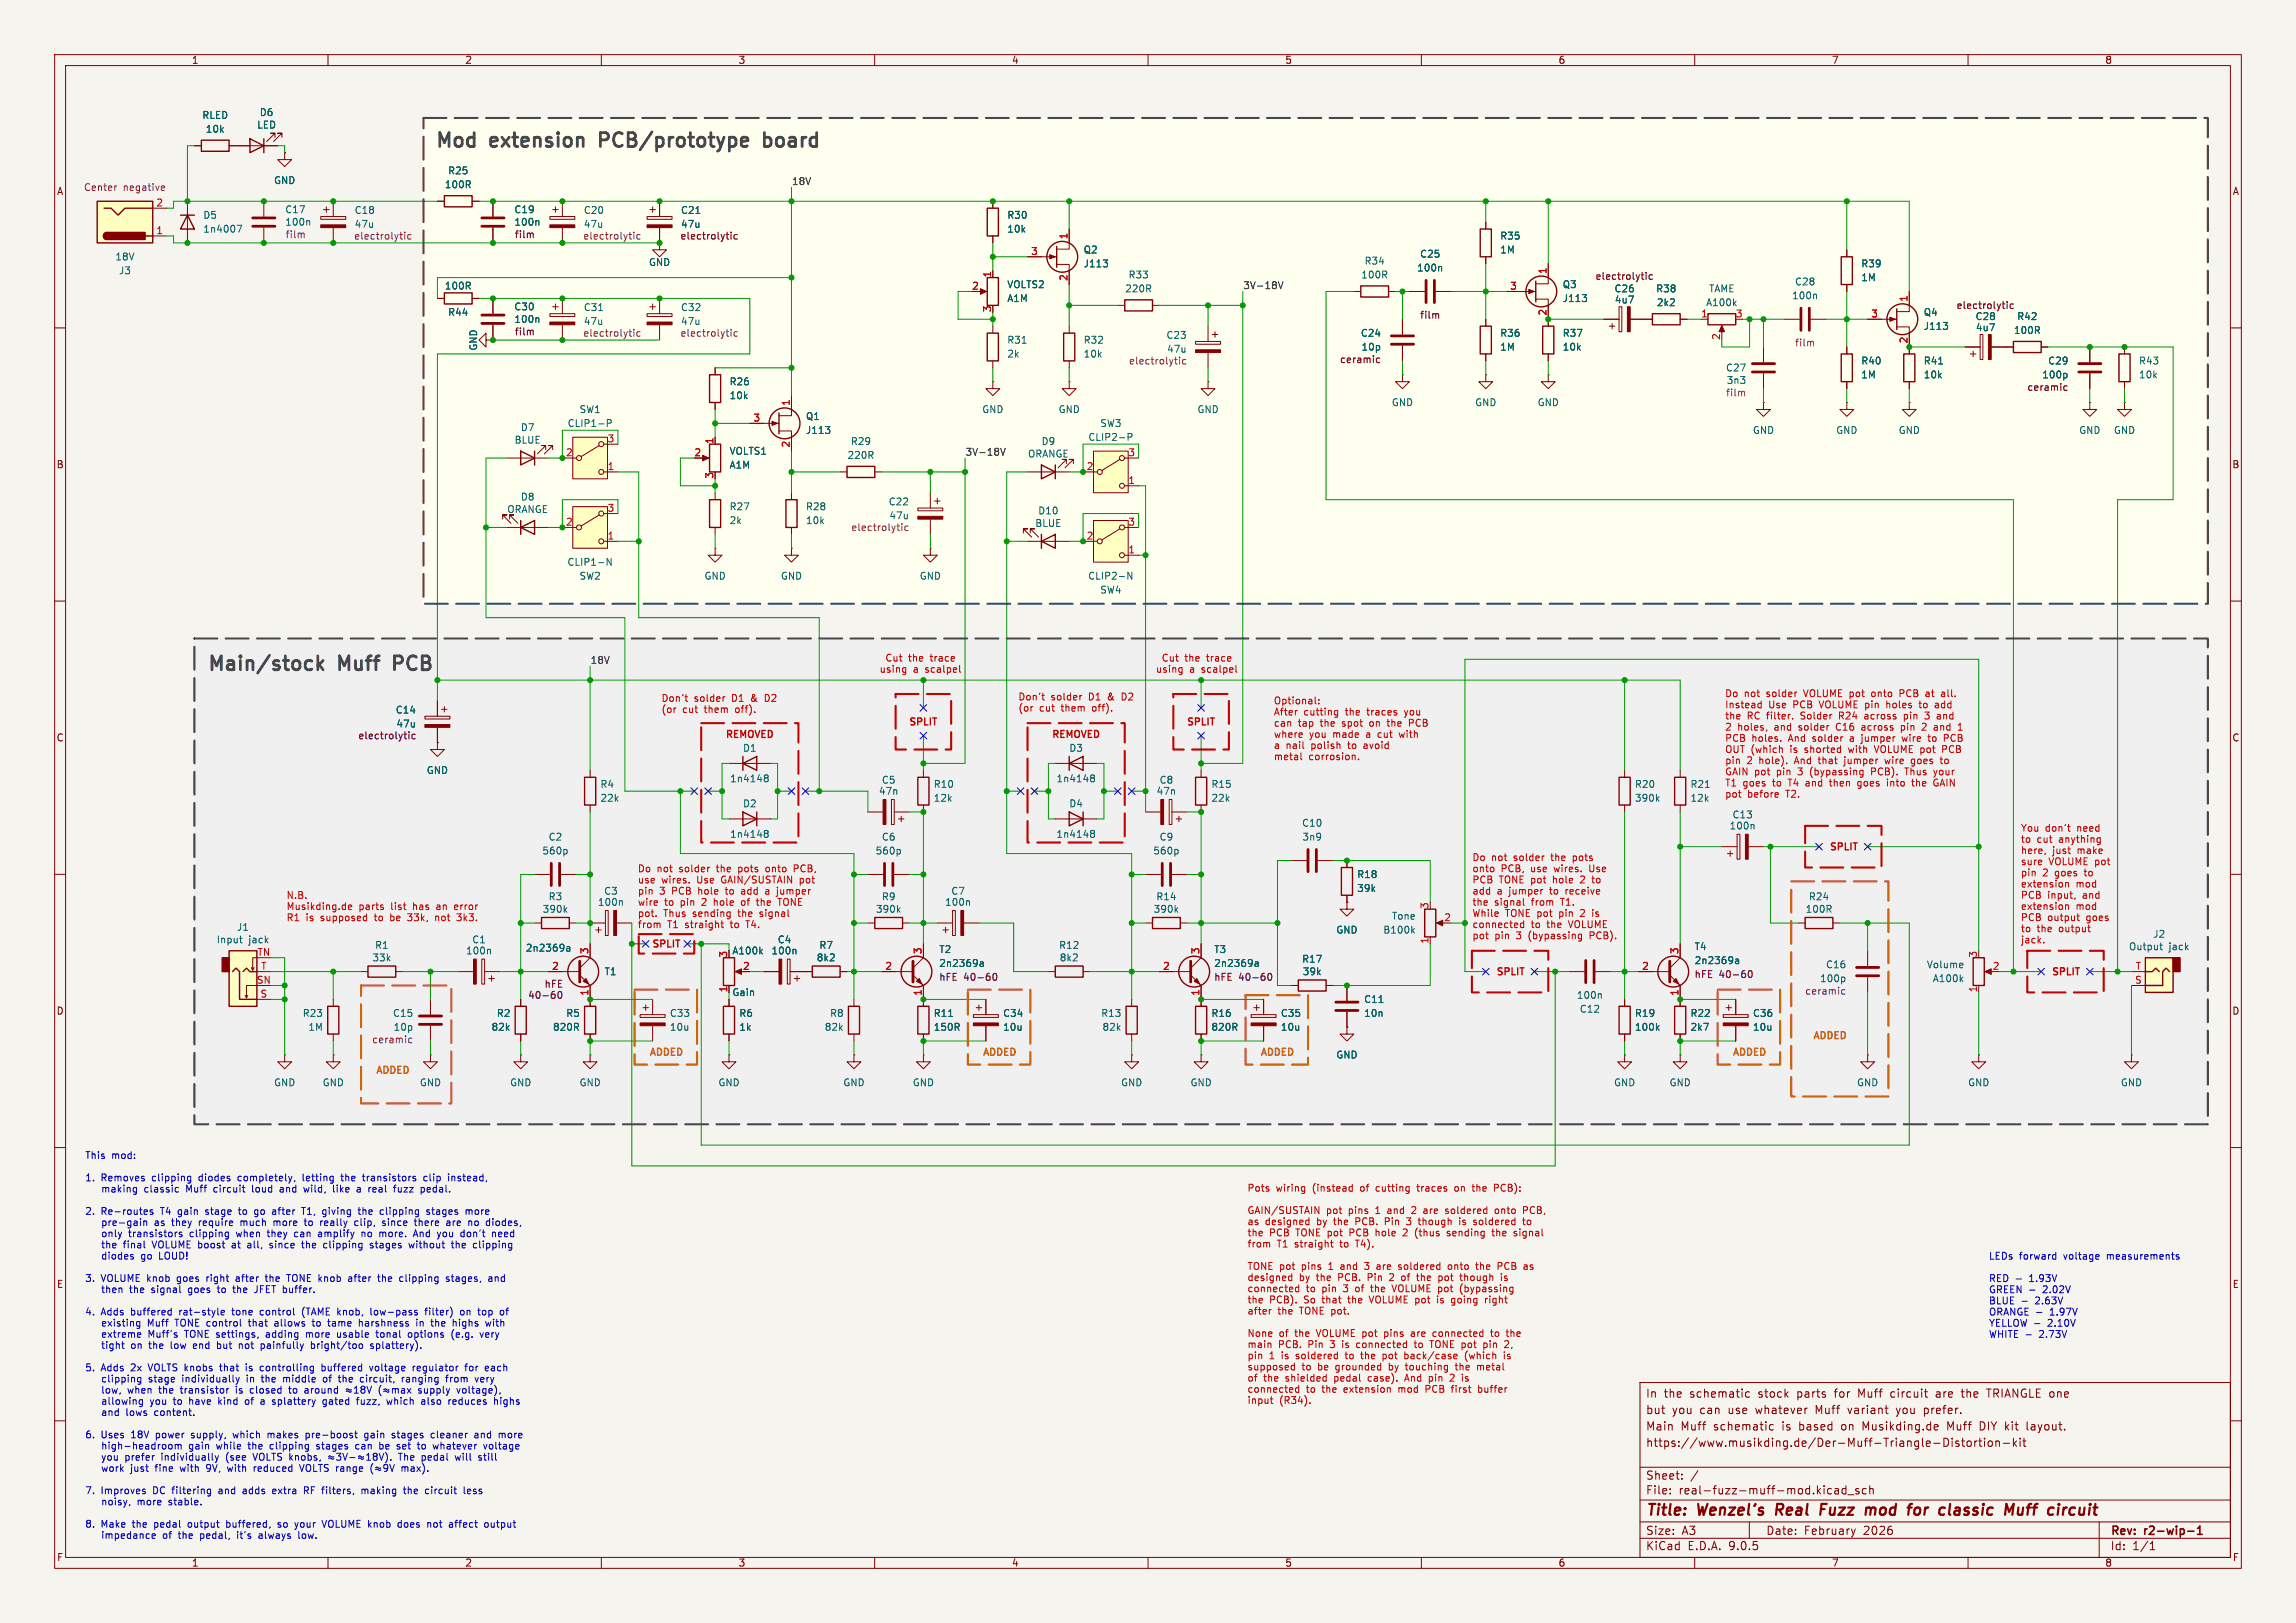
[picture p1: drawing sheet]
<svg xmlns="http://www.w3.org/2000/svg" width="420mm" height="297mm" viewBox="0 0 420 297" stroke-linecap="round" stroke-linejoin="round" font-family="sans-serif">
<defs><g id="words">
<g font-size="3.5" fill="#484848">
<text x="79.5" y="27.7">Mod</text>
<text x="90" y="27.7">extension</text>
<text x="110.9" y="27.7">PCB/prototype</text>
<text x="141.9" y="27.7">board</text>
<text x="37.7" y="123.4">Main/stock</text>
<text x="62" y="123.4">Muff</text>
<text x="73.1" y="123.4">PCB</text>
</g>
<g font-size="2.8" fill="#840000">
<text x="301" y="277.9">Title:</text>
<text x="325.7" y="277.9">Real</text>
<text x="334.6" y="277.9">Fuzz</text>
<text x="343.7" y="277.9">mod</text>
<text x="352.3" y="277.9">for</text>
<text x="358.8" y="277.9">classic</text>
<text x="371.6" y="277.9">Muff</text>
<text x="380.3" y="277.9">circuit</text>
</g>
<g font-size="2.1" fill="#840000">
<text x="301" y="256">In</text>
<text x="304.4" y="256">the</text>
<text x="309.2" y="256">schematic</text>
<text x="321.8" y="256">stock</text>
<text x="329" y="256">parts</text>
<text x="336.1" y="256">for</text>
<text x="340.5" y="256">Muff</text>
<text x="346.6" y="256">circuit</text>
<text x="355" y="256">are</text>
<text x="359.9" y="256">the</text>
<text x="364.7" y="256">TRIANGLE one</text>
<text x="301" y="262">Main</text>
<text x="301" y="259">but</text>
<text x="305.9" y="259">you</text>
<text x="307.4" y="262">Muff</text>
<text x="311" y="259">can</text>
<text x="313.5" y="262">schematic</text>
<text x="316.3" y="259">use</text>
<text x="321.5" y="259">whatever</text>
<text x="326.2" y="262">is</text>
<text x="329.4" y="262">based</text>
<text x="332.6" y="259">Muff</text>
<text x="337.3" y="262">on</text>
<text x="338.6" y="259">variant</text>
<text x="341.3" y="262">Musikding.de</text>
<text x="347.7" y="259">you</text>
<text x="352.8" y="259">prefer.</text>
<text x="356.9" y="262">Muff</text>
<text x="363" y="262">DIY kit</text>
<text x="371.9" y="262">layout.</text>
<text x="301" y="265">https://www.musikding.de/Der-Muff-Triangle-Distortion-kit</text>
<text x="301" y="273.7">File:</text>
<text x="301" y="271">Sheet:</text>
<text x="307.1" y="273.7">real-fuzz-muff-mod.kicad_sch</text>
<text x="301" y="281.1">Size:</text>
<text x="307.6" y="281.1">A3</text>
<text x="323" y="281.1">Date:</text>
<text x="330" y="281.1">February</text>
<text x="340.9" y="281.1">2026</text>
<text x="386" y="281.3">Rev:</text>
<text x="392.4" y="281.3">r2-wip-1</text>
<text x="301" y="283.9">KiCad</text>
<text x="308.7" y="283.9">E.D.A.</text>
<text x="316.3" y="283.9">9.0.5</text>
<text x="386" y="283.9">Id:</text>
<text x="390.1" y="283.9">1/1</text>
</g>
<g font-size="1.8" fill="#840000">
<text x="35" y="11.9">1</text>
<text x="85" y="11.9">2</text>
<text x="135" y="11.9">3</text>
<text x="185" y="11.9">4</text>
<text x="235" y="11.9">5</text>
<text x="285" y="11.9">6</text>
<text x="335" y="11.9">7</text>
<text x="385" y="11.9">8</text>
<text x="10.3" y="35.9">A</text>
<text x="408.3" y="35.9">A</text>
<text x="10.3" y="85.9">B</text>
<text x="408.2" y="85.9">B</text>
<text x="10.3" y="135.9">C</text>
<text x="408.2" y="135.9">C</text>
<text x="10.3" y="185.9">D</text>
<text x="408.2" y="185.9">D</text>
<text x="10.3" y="235.9">E</text>
<text x="408.3" y="235.9">E</text>
<text x="10.3" y="285.9">F</text>
<text x="35" y="286.9">1</text>
<text x="85" y="286.9">2</text>
<text x="135" y="286.9">3</text>
<text x="185" y="286.9">4</text>
<text x="235" y="286.9">5</text>
<text x="285" y="286.9">6</text>
<text x="335" y="286.9">7</text>
<text x="385" y="286.9">8</text>
<text x="408.3" y="285.9">F</text>
</g>
<g font-size="1.8" fill="#006464">
<text x="36.9" y="21.9">RLED</text>
<text x="46.9" y="23.7">LED</text>
<text x="47.4" y="21.4">D6</text>
<text x="37.5" y="24.5">10k</text>
<text x="50" y="33.9">GND</text>
<text x="81.3" y="34.6">100R</text>
<text x="81.9" y="32.1">R25</text>
<text x="37.1" y="40.2">D5</text>
<text x="52.1" y="41.5">100n</text>
<text x="52.1" y="39.2">C17</text>
<text x="64.8" y="39.3">C18</text>
<text x="64.8" y="41.9">47u</text>
<text x="94" y="41.5">100n</text>
<text x="94" y="39.2">C19</text>
<text x="106.7" y="39.3">C20</text>
<text x="106.7" y="41.9">47u</text>
<text x="124.5" y="39.3">C21</text>
<text x="124.5" y="41.9">47u</text>
<text x="184.2" y="40.2">R30</text>
<text x="21" y="47.9">18V</text>
<text x="37.1" y="42.8">1n4007</text>
<text x="184.2" y="42.8">10k</text>
<text x="198.1" y="46.6">Q2</text>
<text x="259.7" y="47.3">C25</text>
<text x="274.3" y="46.6">1M</text>
<text x="274.3" y="44">R35</text>
<text x="21.7" y="50.4">J3</text>
<text x="81.3" y="53.2">100R</text>
<text x="118.6" y="48.9">GND</text>
<text x="184.2" y="52.9">VOLTS2</text>
<text x="198.1" y="49.1">J113</text>
<text x="205.7" y="53.7">220R</text>
<text x="206.3" y="51.2">R33</text>
<text x="248.9" y="51.2">100R</text>
<text x="249.5" y="48.6">R34</text>
<text x="259.1" y="49.9">100n</text>
<text x="285.8" y="52.9">Q3</text>
<text x="295.2" y="53.7">C26</text>
<text x="302.9" y="53.7">R38</text>
<text x="312.5" y="53.7">TAME</text>
<text x="328.3" y="52.4">C28</text>
<text x="340.4" y="51.7">1M</text>
<text x="340.4" y="49.1">R39</text>
<text x="81.9" y="58">R44</text>
<text x="94" y="59.3">100n</text>
<text x="94" y="57">C30</text>
<text x="106.7" y="57.1">C31</text>
<text x="106.7" y="59.7">47u</text>
<text x="124.5" y="57.1">C32</text>
<text x="124.5" y="59.7">47u</text>
<text x="184.2" y="55.5">A1M</text>
<text x="285.8" y="55.5">J113</text>
<text x="295.3" y="55.7">4u7</text>
<text x="303" y="56.2">2k2</text>
<text x="312" y="56.2">A100k</text>
<text x="327.7" y="55">100n</text>
<text x="351.8" y="58">Q4</text>
<text x="361.3" y="58.8">C28</text>
<text x="368.9" y="58.8">R42</text>
<text x="87.5" y="64.3" transform="rotate(-90 87.5 64.3)">GND</text>
<text x="184.2" y="63.1">R31</text>
<text x="184.2" y="65.6">2k</text>
<text x="198.1" y="65.6">10k</text>
<text x="198.1" y="63.1">R32</text>
<text x="213.3" y="62.2">C23</text>
<text x="213.4" y="64.7">47u</text>
<text x="248.8" y="61.8">C24</text>
<text x="274.3" y="64.4">1M</text>
<text x="274.3" y="61.8">R36</text>
<text x="285.8" y="64.4">10k</text>
<text x="285.8" y="61.8">R37</text>
<text x="351.8" y="60.6">J113</text>
<text x="361.3" y="60.8">4u7</text>
<text x="368.3" y="61.3">100R</text>
<text x="133.4" y="70.7">R26</text>
<text x="315.6" y="68.2">C27</text>
<text x="315.8" y="70.5">3n3</text>
<text x="340.4" y="69.4">1M</text>
<text x="340.4" y="66.9">R40</text>
<text x="351.8" y="69.4">10k</text>
<text x="351.8" y="66.9">R41</text>
<text x="374.6" y="66.9">C29</text>
<text x="391.2" y="69.4">10k</text>
<text x="391.2" y="66.9">R43</text>
<text x="105.9" y="75.8">SW1</text>
<text x="133.4" y="73.3">10k</text>
<text x="147.3" y="77.1">Q1</text>
<text x="179.6" y="75.8">GND</text>
<text x="193.5" y="75.8">GND</text>
<text x="218.9" y="75.8">GND</text>
<text x="254.5" y="74.5">GND</text>
<text x="269.7" y="74.5">GND</text>
<text x="281.2" y="74.5">GND</text>
<text x="94" y="81.4">BLUE</text>
<text x="95.2" y="79.1">D7</text>
<text x="103.7" y="78.3">CLIP1-P</text>
<text x="133.4" y="83.4">VOLTS1</text>
<text x="147.3" y="79.6">J113</text>
<text x="155.5" y="81.6">R29</text>
<text x="187.9" y="83.9">ORANGE</text>
<text x="190.4" y="81.6">D9</text>
<text x="199" y="80.9">CLIP2-P</text>
<text x="201.2" y="78.3">SW3</text>
<text x="320.5" y="79.6">GND</text>
<text x="335.8" y="79.6">GND</text>
<text x="347.2" y="79.6">GND</text>
<text x="380.2" y="79.6">GND</text>
<text x="386.6" y="79.6">GND</text>
<text x="133.4" y="86">A1M</text>
<text x="154.9" y="84.2">220R</text>
<text x="92.7" y="94.1">ORANGE</text>
<text x="95.2" y="91.8">D8</text>
<text x="133.4" y="93.6">R27</text>
<text x="147.3" y="93.6">R28</text>
<text x="162.5" y="92.7">C22</text>
<text x="162.6" y="95.2">47u</text>
<text x="189.8" y="94.3">D10</text>
<text x="133.4" y="96.1">2k</text>
<text x="147.3" y="96.1">10k</text>
<text x="189.3" y="96.6">BLUE</text>
<text x="103.7" y="103.7">CLIP1-N</text>
<text x="105.9" y="106.3">SW2</text>
<text x="128.8" y="106.3">GND</text>
<text x="142.7" y="106.3">GND</text>
<text x="168.1" y="106.3">GND</text>
<text x="199" y="106.3">CLIP2-N</text>
<text x="201.2" y="108.8">SW4</text>
<text x="72.3" y="130.8">C14</text>
<text x="72.4" y="133.3">47u</text>
<text x="135.8" y="137.8">D1</text>
<text x="195.5" y="137.8">D3</text>
<text x="78" y="141.8">GND</text>
<text x="133.5" y="143.4">1n4148</text>
<text x="161.2" y="143.6">C5</text>
<text x="193.2" y="143.4">1n4148</text>
<text x="212" y="143.6">C8</text>
<text x="109.7" y="144.4">R4</text>
<text x="109.7" y="146.9">22k</text>
<text x="135.8" y="147.9">D2</text>
<text x="160.7" y="145.6">47n</text>
<text x="170.7" y="146.9">12k</text>
<text x="170.7" y="144.4">R10</text>
<text x="195.5" y="147.9">D4</text>
<text x="211.5" y="145.6">47n</text>
<text x="221.5" y="146.9">22k</text>
<text x="221.5" y="144.4">R15</text>
<text x="299" y="144.4">R20</text>
<text x="299" y="146.9">390k</text>
<text x="309.1" y="146.9">12k</text>
<text x="309.1" y="144.4">R21</text>
<text x="316.8" y="150">C13</text>
<text x="100.3" y="154">C2</text>
<text x="133.5" y="153.5">1n4148</text>
<text x="161.2" y="154">C6</text>
<text x="193.1" y="153.5">1n4148</text>
<text x="212" y="154">C9</text>
<text x="238.1" y="151.5">C10</text>
<text x="238.1" y="154">3n9</text>
<text x="316.3" y="152">100n</text>
<text x="99.1" y="156.6">560p</text>
<text x="160.1" y="156.6">560p</text>
<text x="210.9" y="156.6">560p</text>
<text x="248.2" y="160.9">R18</text>
<text x="99.2" y="167.2">390k</text>
<text x="100.3" y="164.9">R3</text>
<text x="109.3" y="166">100n</text>
<text x="110.4" y="163.9">C3</text>
<text x="160.1" y="167.2">390k</text>
<text x="161.2" y="164.9">R9</text>
<text x="172.8" y="166">100n</text>
<text x="173.9" y="163.9">C7</text>
<text x="210.9" y="167.2">390k</text>
<text x="211.4" y="164.9">R14</text>
<text x="248.2" y="163.4">39k</text>
<text x="330.2" y="167.2">100R</text>
<text x="330.8" y="164.9">R24</text>
<text x="39.5" y="172.8">Input</text>
<text x="43.3" y="170.5">J1</text>
<text x="45.5" y="172.8">jack</text>
<text x="68.5" y="173.8">R1</text>
<text x="86.3" y="172.8">C1</text>
<text x="142.2" y="172.8">C4</text>
<text x="149.8" y="173.8">R7</text>
<text x="193.6" y="173.8">R12</text>
<text x="244.3" y="171">GND</text>
<text x="252.9" y="171">B100k</text>
<text x="254.5" y="168.5">Tone</text>
<text x="393.8" y="171.8">J2</text>
<text x="68" y="176.1">33k</text>
<text x="85.1" y="174.9">100n</text>
<text x="96.1" y="174.3">2n2369a</text>
<text x="110.5" y="178.7">T1</text>
<text x="133.9" y="174.9">A100k</text>
<text x="141" y="174.9">100n</text>
<text x="149.3" y="176.1">8k2</text>
<text x="171.7" y="174.6">T2</text>
<text x="171.7" y="177.1">2n2369a</text>
<text x="193.8" y="176.1">8k2</text>
<text x="222" y="174.6">T3</text>
<text x="222" y="177.1">2n2369a</text>
<text x="238.1" y="176.4">R17</text>
<text x="238.2" y="178.7">39k</text>
<text x="309.9" y="174.1">T4</text>
<text x="309.9" y="176.6">2n2369a</text>
<text x="333.9" y="177.4">C16</text>
<text x="352.4" y="177.4">Volume</text>
<text x="353.5" y="179.9">A100k</text>
<text x="389.3" y="174.1">Output</text>
<text x="396.7" y="174.1">jack</text>
<text x="133.9" y="182.5">Gain</text>
<text x="249.4" y="183.7">C11</text>
<text x="288.3" y="183">100n</text>
<text x="288.9" y="185.5">C12</text>
<text x="55.3" y="186.3">R23</text>
<text x="56.3" y="188.8">1M</text>
<text x="71.8" y="186.3">C15</text>
<text x="89.8" y="188.8">82k</text>
<text x="90.8" y="186.3">R2</text>
<text x="101.1" y="188.8">820R</text>
<text x="103.5" y="186.3">R5</text>
<text x="122.4" y="186.3">C33</text>
<text x="122.4" y="188.8">10u</text>
<text x="135.1" y="186.3">R6</text>
<text x="135.1" y="188.8">1k</text>
<text x="150.8" y="188.8">82k</text>
<text x="151.7" y="186.3">R8</text>
<text x="170.7" y="188.8">150R</text>
<text x="170.7" y="186.3">R11</text>
<text x="183.4" y="186.3">C34</text>
<text x="183.4" y="188.8">10u</text>
<text x="201.3" y="186.3">R13</text>
<text x="201.6" y="188.8">82k</text>
<text x="221.5" y="188.8">820R</text>
<text x="221.5" y="186.3">R16</text>
<text x="234.2" y="186.3">C35</text>
<text x="234.2" y="188.8">10u</text>
<text x="249.4" y="186.3">10n</text>
<text x="299" y="186.3">R19</text>
<text x="299" y="188.8">100k</text>
<text x="309.1" y="188.8">2k7</text>
<text x="309.1" y="186.3">R22</text>
<text x="320.6" y="186.3">C36</text>
<text x="320.6" y="188.8">10u</text>
<text x="244.3" y="193.9">GND</text>
<text x="50" y="199">GND</text>
<text x="58.9" y="199">GND</text>
<text x="76.7" y="199">GND</text>
<text x="93.2" y="199">GND</text>
<text x="105.9" y="199">GND</text>
<text x="131.3" y="199">GND</text>
<text x="154.2" y="199">GND</text>
<text x="166.9" y="199">GND</text>
<text x="205" y="199">GND</text>
<text x="217.7" y="199">GND</text>
<text x="295.1" y="199">GND</text>
<text x="305.3" y="199">GND</text>
<text x="339.6" y="199">GND</text>
<text x="359.9" y="199">GND</text>
<text x="387.9" y="199">GND</text>
</g>
<g font-size="1.8" fill="#840084">
<text x="15.3" y="35.2">Center</text>
<text x="22.5" y="35.2">negative</text>
<text x="52.2" y="43.8">film</text>
<text x="64.7" y="44">electrolytic</text>
<text x="94.1" y="43.8">film</text>
<text x="106.6" y="44">electrolytic</text>
<text x="124.4" y="44">electrolytic</text>
<text x="291.8" y="51.4">electrolytic</text>
<text x="259.7" y="58.5">film</text>
<text x="357.8" y="56.7">electrolytic</text>
<text x="94.1" y="61.6">film</text>
<text x="106.6" y="61.8">electrolytic</text>
<text x="124.4" y="61.8">electrolytic</text>
<text x="248.9" y="64.4">10p</text>
<text x="328.3" y="63.6">film</text>
<text x="206.4" y="66.9">electrolytic</text>
<text x="245" y="66.6">ceramic</text>
<text x="370.7" y="71.7">ceramic</text>
<text x="373.5" y="69.4">100p</text>
<text x="315.6" y="72.7">film</text>
<text x="155.6" y="97.4">electrolytic</text>
<text x="65.4" y="135.5">electrolytic</text>
<text x="171.7" y="179.7">hFE</text>
<text x="176.3" y="179.7">40-60</text>
<text x="222" y="179.7">hFE</text>
<text x="226.6" y="179.7">40-60</text>
<text x="309.9" y="179.2">hFE</text>
<text x="314.4" y="179.2">40-60</text>
<text x="332.8" y="179.9">100p</text>
<text x="96.5" y="183">40-60</text>
<text x="99.5" y="180.9">hFE</text>
<text x="330.1" y="182.2">ceramic</text>
<text x="68" y="191.1">ceramic</text>
<text x="71.9" y="188.8">10p</text>
</g>
<g font-size="1.8" fill="#0f0f0f">
<text x="144.8" y="33.9">18V</text>
<text x="227.3" y="53">3V-18V</text>
<text x="176.5" y="83.5">3V-18V</text>
<text x="107.9" y="121.6">18V</text>
</g>
<g font-size="1.8" fill="#a90000">
<text x="28.5" y="37.8">2</text>
<text x="28.5" y="42.9">1</text>
<text x="188.5" y="46.7">3</text>
<text x="195.3" y="43.9" transform="rotate(-90 195.3 43.9)">1</text>
<text x="177.7" y="53.1">2</text>
<text x="181.4" y="50.9" transform="rotate(-90 181.4 50.9)">1</text>
<text x="195.3" y="51.5" transform="rotate(-90 195.3 51.5)">2</text>
<text x="276.2" y="53.1">3</text>
<text x="283" y="50.2" transform="rotate(-90 283 50.2)">1</text>
<text x="181.4" y="57.2" transform="rotate(-90 181.4 57.2)">3</text>
<text x="283" y="57.9" transform="rotate(-90 283 57.9)">2</text>
<text x="311.1" y="58.2">1</text>
<text x="317.4" y="58.2">3</text>
<text x="342.2" y="58.2">3</text>
<text x="349" y="55.3" transform="rotate(-90 349 55.3)">1</text>
<text x="314.7" y="62.3" transform="rotate(-90 314.7 62.3)">2</text>
<text x="349" y="62.9" transform="rotate(-90 349 62.9)">2</text>
<text x="137.7" y="77.2">3</text>
<text x="144.5" y="74.4" transform="rotate(-90 144.5 74.4)">1</text>
<text x="103.4" y="83.6">2</text>
<text x="111.1" y="81">3</text>
<text x="126.9" y="83.6">2</text>
<text x="130.6" y="81.4" transform="rotate(-90 130.6 81.4)">1</text>
<text x="144.5" y="82" transform="rotate(-90 144.5 82)">2</text>
<text x="206.3" y="83.6">3</text>
<text x="111.1" y="86.1">1</text>
<text x="130.6" y="87.7" transform="rotate(-90 130.6 87.7)">3</text>
<text x="198.7" y="86.1">2</text>
<text x="206.3" y="88.6">1</text>
<text x="111.1" y="93.7">3</text>
<text x="103.4" y="96.3">2</text>
<text x="111.1" y="98.8">1</text>
<text x="198.7" y="98.8">2</text>
<text x="206.3" y="96.3">3</text>
<text x="206.3" y="101.3">1</text>
<text x="261.4" y="166.4" transform="rotate(-90 261.4 166.4)">3</text>
<text x="261.4" y="172.8" transform="rotate(-90 261.4 172.8)">1</text>
<text x="264.1" y="168.7">2</text>
<text x="47" y="175">TN</text>
<text x="47.7" y="177.5">T</text>
<text x="100.9" y="177.5">2</text>
<text x="107.7" y="174.7" transform="rotate(-90 107.7 174.7)">3</text>
<text x="133.1" y="175.3" transform="rotate(-90 133.1 175.3)">3</text>
<text x="135.8" y="177.5">2</text>
<text x="161.9" y="177.5">2</text>
<text x="168.7" y="174.7" transform="rotate(-90 168.7 174.7)">3</text>
<text x="212.7" y="177.5">2</text>
<text x="219.5" y="174.7" transform="rotate(-90 219.5 174.7)">3</text>
<text x="300.3" y="177.5">2</text>
<text x="307.1" y="174.7" transform="rotate(-90 307.1 174.7)">3</text>
<text x="361.7" y="175.3" transform="rotate(-90 361.7 175.3)">3</text>
<text x="364.4" y="177.5">2</text>
<text x="390.6" y="177.5">T</text>
<text x="46.9" y="180.1">SN</text>
<text x="47.6" y="182.6">S</text>
<text x="107.7" y="182.3" transform="rotate(-90 107.7 182.3)">1</text>
<text x="133.1" y="181.7" transform="rotate(-90 133.1 181.7)">1</text>
<text x="168.7" y="182.3" transform="rotate(-90 168.7 182.3)">1</text>
<text x="219.5" y="182.3" transform="rotate(-90 219.5 182.3)">1</text>
<text x="307.1" y="182.3" transform="rotate(-90 307.1 182.3)">1</text>
<text x="361.7" y="181.7" transform="rotate(-90 361.7 181.7)">1</text>
<text x="390.5" y="180.1">S</text>
</g>
<g font-size="1.8" fill="#c20000">
<text x="160.8" y="123.2">using</text>
<text x="161.9" y="121.1">Cut</text>
<text x="166.2" y="121.1">the</text>
<text x="167.1" y="123.2">a</text>
<text x="169.4" y="123.2">scalpel</text>
<text x="170.3" y="121.1">trace</text>
<text x="211.3" y="123.2">using</text>
<text x="212.4" y="121.1">Cut</text>
<text x="216.7" y="121.1">the</text>
<text x="217.6" y="123.2">a</text>
<text x="219.9" y="123.2">scalpel</text>
<text x="220.9" y="121.1">trace</text>
<text x="120.9" y="130.6">(or</text>
<text x="124.9" y="130.6">cut</text>
<text x="127" y="128.5">solder</text>
<text x="129" y="130.6">them</text>
<text x="134" y="128.5">D1</text>
<text x="134.8" y="130.6">off).</text>
<text x="137.7" y="128.5">&amp;</text>
<text x="140.4" y="128.5">D2</text>
<text x="186.2" y="130.3">(or</text>
<text x="190.1" y="130.3">cut</text>
<text x="192.3" y="128.3">solder</text>
<text x="194.3" y="130.3">them</text>
<text x="199.3" y="128.3">D1</text>
<text x="200.1" y="130.3">off).</text>
<text x="202.9" y="128.3">&amp;</text>
<text x="205.7" y="128.3">D2</text>
<text x="232.9" y="129">Optional:</text>
<text x="232.9" y="131">After</text>
<text x="238.5" y="131">cutting</text>
<text x="246.3" y="131">the</text>
<text x="250.4" y="131">traces</text>
<text x="257.4" y="131">you</text>
<text x="315.5" y="127.7">Do</text>
<text x="315.5" y="129.7">Instead</text>
<text x="315.5" y="131.7">the</text>
<text x="319.1" y="127.7">not</text>
<text x="319.6" y="131.7">RC filter.</text>
<text x="323.3" y="127.7">solder</text>
<text x="323.5" y="129.7">Use</text>
<text x="328.2" y="129.7">PCB</text>
<text x="329.7" y="131.7">Solder</text>
<text x="330.3" y="127.7">VOLUME pot</text>
<text x="333.1" y="129.7">VOLUME pin</text>
<text x="336.9" y="131.7">R24</text>
<text x="341.8" y="131.7">across</text>
<text x="343" y="127.7">onto</text>
<text x="345.8" y="129.7">holes</text>
<text x="348.4" y="127.7">PCB</text>
<text x="349.2" y="131.7">pin</text>
<text x="352" y="129.7">to</text>
<text x="353.2" y="131.7">3</text>
<text x="353.4" y="127.7">at</text>
<text x="355.1" y="129.7">add</text>
<text x="355.6" y="131.7">and</text>
<text x="356.4" y="127.7">all.</text>
<text x="132.6" y="135.4">REMOVED</text>
<text x="166.1" y="133.1">SPLIT</text>
<text x="192.2" y="135.4">REMOVED</text>
<text x="216.9" y="133.1">SPLIT</text>
<text x="232.9" y="133.1">can</text>
<text x="232.9" y="135.1">where</text>
<text x="232.9" y="137.2">a</text>
<text x="235.2" y="137.2">nail</text>
<text x="237.5" y="133.1">tap</text>
<text x="239.5" y="135.1">you</text>
<text x="240" y="137.2">polish</text>
<text x="241.7" y="133.1">the</text>
<text x="244" y="135.1">made</text>
<text x="245.8" y="133.1">spot</text>
<text x="246.9" y="137.2">to</text>
<text x="249.9" y="137.2">avoid</text>
<text x="250.2" y="135.1">a</text>
<text x="251" y="133.1">on</text>
<text x="252.5" y="135.1">cut</text>
<text x="254.5" y="133.1">the</text>
<text x="256.7" y="135.1">with</text>
<text x="258.6" y="133.1">PCB</text>
<text x="315.5" y="133.8">2</text>
<text x="315.5" y="135.8">PCB</text>
<text x="315.5" y="137.9">OUT (which</text>
<text x="317.8" y="133.8">holes,</text>
<text x="320.4" y="135.8">holes.</text>
<text x="324.7" y="133.8">and</text>
<text x="327.3" y="135.8">And</text>
<text x="327.6" y="137.9">is</text>
<text x="329.3" y="133.8">solder</text>
<text x="330.4" y="137.9">shorted</text>
<text x="331.9" y="135.8">solder</text>
<text x="336.4" y="133.8">C16</text>
<text x="338.7" y="137.9">with</text>
<text x="338.9" y="135.8">a</text>
<text x="341.2" y="133.8">across</text>
<text x="341.2" y="135.8">jumper</text>
<text x="343.6" y="137.9">VOLUME pot</text>
<text x="348.6" y="133.8">pin</text>
<text x="348.9" y="135.8">wire</text>
<text x="352.7" y="133.8">2</text>
<text x="353.8" y="135.8">to</text>
<text x="355.1" y="133.8">and</text>
<text x="356.4" y="137.9">PCB</text>
<text x="356.9" y="135.8">PCB</text>
<text x="232.9" y="139.2">metal</text>
<text x="239.4" y="139.2">corrosion.</text>
<text x="315.5" y="139.9">pin</text>
<text x="315.5" y="142">GAIN pot</text>
<text x="319.5" y="139.9">2</text>
<text x="321.9" y="139.9">hole).</text>
<text x="325.1" y="142">pin</text>
<text x="328.6" y="139.9">And</text>
<text x="329.2" y="142">3</text>
<text x="331.6" y="142">(bypassing</text>
<text x="333.2" y="139.9">that</text>
<text x="338.1" y="139.9">jumper</text>
<text x="343" y="142">PCB).</text>
<text x="345.7" y="139.9">wire</text>
<text x="349.4" y="142">Thus</text>
<text x="350.7" y="139.9">goes</text>
<text x="354.9" y="142">your</text>
<text x="356.3" y="139.9">to</text>
<text x="315.5" y="144">T1</text>
<text x="315.5" y="146.1">pot</text>
<text x="318.8" y="144">goes</text>
<text x="319.7" y="146.1">before</text>
<text x="324.4" y="144">to</text>
<text x="326.8" y="146.1">T2.</text>
<text x="327.4" y="144">T4</text>
<text x="330.8" y="144">and</text>
<text x="335.4" y="144">then</text>
<text x="340.7" y="144">goes</text>
<text x="346.3" y="144">into</text>
<text x="351.1" y="144">the</text>
<text x="355.2" y="144">GAIN</text>
<text x="334.5" y="156">SPLIT</text>
<text x="369.6" y="152.3">You</text>
<text x="369.6" y="154.3">to</text>
<text x="372.6" y="154.3">cut</text>
<text x="376.7" y="154.3">anything</text>
<text x="380.1" y="152.3">need</text>
<text x="116.6" y="159.7">Do</text>
<text x="116.6" y="161.8">use</text>
<text x="120.2" y="159.7">not</text>
<text x="121" y="161.8">wires.</text>
<text x="124.4" y="159.7">solder</text>
<text x="127.6" y="161.8">Use</text>
<text x="131.4" y="159.7">the</text>
<text x="132.3" y="161.8">GAIN/SUSTAIN</text>
<text x="135.5" y="159.7">pots</text>
<text x="140.8" y="159.7">onto</text>
<text x="146.1" y="159.7">PCB,</text>
<text x="146.8" y="161.8">pot</text>
<text x="269.2" y="157.6">Do</text>
<text x="269.2" y="159.7">onto</text>
<text x="269.2" y="161.7">PCB</text>
<text x="272.8" y="157.6">not</text>
<text x="274.2" y="161.7">TONE pot</text>
<text x="274.6" y="159.7">PCB,</text>
<text x="277" y="157.6">solder</text>
<text x="280.2" y="159.7">use</text>
<text x="284.1" y="157.6">the</text>
<text x="284.4" y="161.7">hole</text>
<text x="284.6" y="159.7">wires.</text>
<text x="288.2" y="157.6">pots</text>
<text x="289.6" y="161.7">2</text>
<text x="291.2" y="159.7">Use</text>
<text x="292" y="161.7">to</text>
<text x="369.6" y="156.4">here,</text>
<text x="369.6" y="158.4">sure</text>
<text x="369.6" y="160.5">pin</text>
<text x="373.6" y="160.5">2</text>
<text x="374.8" y="158.4">VOLUME pot</text>
<text x="375.5" y="156.4">just</text>
<text x="376" y="160.5">goes</text>
<text x="380.1" y="156.4">make</text>
<text x="381.6" y="160.5">to</text>
<text x="52.3" y="164.6">N.B.</text>
<text x="52.3" y="166.6">Musikding.de</text>
<text x="65.7" y="166.6">parts</text>
<text x="71.7" y="166.6">list</text>
<text x="75.9" y="166.6">has</text>
<text x="80.4" y="166.6">an</text>
<text x="83.8" y="166.6">error</text>
<text x="116.6" y="163.8">pin</text>
<text x="116.6" y="165.8">wire</text>
<text x="116.6" y="167.9">pot.</text>
<text x="120.7" y="163.8">3</text>
<text x="121.4" y="167.9">Thus</text>
<text x="121.6" y="165.8">to</text>
<text x="123" y="163.8">PCB</text>
<text x="124.6" y="165.8">pin</text>
<text x="126.8" y="167.9">sending</text>
<text x="128" y="163.8">hole</text>
<text x="128.7" y="165.8">2</text>
<text x="131.1" y="165.8">hole</text>
<text x="133.2" y="163.8">to</text>
<text x="135.3" y="167.9">the</text>
<text x="136.3" y="163.8">add</text>
<text x="136.3" y="165.8">of</text>
<text x="139.3" y="165.8">the</text>
<text x="139.5" y="167.9">signal</text>
<text x="140.9" y="163.8">a</text>
<text x="143.2" y="163.8">jumper</text>
<text x="143.5" y="165.8">TONE</text>
<text x="269.2" y="163.8">add</text>
<text x="269.2" y="165.8">the</text>
<text x="269.2" y="167.9">While</text>
<text x="273.4" y="165.8">signal</text>
<text x="273.9" y="163.8">a</text>
<text x="275.4" y="167.9">TONE pot</text>
<text x="276.2" y="163.8">jumper</text>
<text x="280.3" y="165.8">from</text>
<text x="283.8" y="163.8">to</text>
<text x="285.5" y="167.9">pin</text>
<text x="285.8" y="165.8">T1.</text>
<text x="286.9" y="163.8">receive</text>
<text x="289.6" y="167.9">2</text>
<text x="292" y="167.9">is</text>
<text x="369.6" y="162.5">extension</text>
<text x="369.6" y="164.5">PCB</text>
<text x="369.6" y="166.6">extension</text>
<text x="374.6" y="164.5">input,</text>
<text x="379.8" y="162.5">mod</text>
<text x="379.8" y="166.6">mod</text>
<text x="381.1" y="164.5">and</text>
<text x="52.3" y="168.7">R1</text>
<text x="56" y="168.7">is</text>
<text x="58.8" y="168.7">supposed</text>
<text x="68.8" y="168.7">to</text>
<text x="71.9" y="168.7">be</text>
<text x="75.3" y="168.7">33k,</text>
<text x="80.5" y="168.7">not</text>
<text x="84.7" y="168.7">3k3.</text>
<text x="116.6" y="169.9">from</text>
<text x="119.1" y="173.7">SPLIT</text>
<text x="122.1" y="169.9">T1</text>
<text x="125.5" y="169.9">straight</text>
<text x="133.9" y="169.9">to</text>
<text x="137" y="169.9">T4.</text>
<text x="269.2" y="169.9">connected</text>
<text x="269.2" y="172">pot</text>
<text x="273.4" y="172">pin</text>
<text x="277.5" y="172">3</text>
<text x="279.9" y="172">(bypassing</text>
<text x="280.1" y="169.9">to</text>
<text x="283.1" y="169.9">the</text>
<text x="287.3" y="169.9">VOLUME</text>
<text x="291.3" y="172">PCB).</text>
<text x="369.6" y="168.6">PCB</text>
<text x="369.6" y="170.7">to</text>
<text x="369.6" y="172.7">jack.</text>
<text x="372.6" y="170.7">the</text>
<text x="374.6" y="168.6">output</text>
<text x="376.7" y="170.7">output</text>
<text x="381.8" y="168.6">goes</text>
<text x="273.6" y="178.8">SPLIT</text>
<text x="375.2" y="178.8">SPLIT</text>
<text x="228.1" y="218.4">Pots</text>
<text x="233.4" y="218.4">wiring</text>
<text x="240.2" y="218.4">(instead</text>
<text x="249.1" y="218.4">of</text>
<text x="252.2" y="218.4">cutting</text>
<text x="260" y="218.4">traces</text>
<text x="267" y="218.4">on</text>
<text x="270.5" y="218.4">the</text>
<text x="274.6" y="218.4">PCB):</text>
<text x="228.1" y="222.5">GAIN/SUSTAIN</text>
<text x="228.1" y="224.5">as</text>
<text x="228.1" y="226.6">the</text>
<text x="231.4" y="224.5">designed</text>
<text x="232.2" y="226.6">PCB</text>
<text x="237.2" y="226.6">TONE pot</text>
<text x="241" y="224.5">by</text>
<text x="242.6" y="222.5">pot</text>
<text x="244.3" y="224.5">the</text>
<text x="246.8" y="222.5">pins</text>
<text x="247.3" y="226.6">PCB</text>
<text x="248.4" y="224.5">PCB.</text>
<text x="251.9" y="222.5">1</text>
<text x="252.3" y="226.6">hole</text>
<text x="254" y="224.5">Pin</text>
<text x="254.3" y="222.5">and</text>
<text x="257.6" y="226.6">2</text>
<text x="258.2" y="224.5">3</text>
<text x="258.9" y="222.5">2</text>
<text x="259.9" y="226.6">(thus</text>
<text x="260.6" y="224.5">though</text>
<text x="261.3" y="222.5">are</text>
<text x="265.5" y="222.5">soldered</text>
<text x="266" y="226.6">sending</text>
<text x="268.2" y="224.5">is</text>
<text x="271" y="224.5">soldered</text>
<text x="274.5" y="226.6">the</text>
<text x="274.8" y="222.5">onto</text>
<text x="278.6" y="226.6">signal</text>
<text x="280.1" y="222.5">PCB,</text>
<text x="280.3" y="224.5">to</text>
<text x="228.1" y="228.6">from</text>
<text x="228.1" y="232.7">TONE pot</text>
<text x="233.6" y="228.6">T1</text>
<text x="237" y="228.6">straight</text>
<text x="238.2" y="232.7">pins</text>
<text x="243.3" y="232.7">1</text>
<text x="245.5" y="228.6">to</text>
<text x="245.7" y="232.7">and</text>
<text x="248.5" y="228.6">T4).</text>
<text x="250.3" y="232.7">3</text>
<text x="252.7" y="232.7">are</text>
<text x="256.9" y="232.7">soldered</text>
<text x="266.2" y="232.7">onto</text>
<text x="271.5" y="232.7">the</text>
<text x="275.7" y="232.7">PCB</text>
<text x="280.6" y="232.7">as</text>
<text x="228.1" y="234.8">designed</text>
<text x="228.1" y="236.8">connected</text>
<text x="228.1" y="238.8">the</text>
<text x="232.2" y="238.8">PCB).</text>
<text x="237.7" y="234.8">by</text>
<text x="238.7" y="238.8">So</text>
<text x="238.9" y="236.8">to</text>
<text x="241" y="234.8">the</text>
<text x="242" y="236.8">pin</text>
<text x="242.2" y="238.8">that</text>
<text x="245.1" y="234.8">PCB.</text>
<text x="246.1" y="236.8">3</text>
<text x="247.1" y="238.8">the</text>
<text x="248.4" y="236.8">of</text>
<text x="250.7" y="234.8">Pin</text>
<text x="251.2" y="238.8">VOLUME pot</text>
<text x="251.5" y="236.8">the</text>
<text x="254.9" y="234.8">2</text>
<text x="255.6" y="236.8">VOLUME pot</text>
<text x="257.3" y="234.8">of</text>
<text x="260.3" y="234.8">the</text>
<text x="264" y="238.8">is</text>
<text x="264.4" y="234.8">pot</text>
<text x="266.8" y="238.8">going</text>
<text x="268.4" y="236.8">(bypassing</text>
<text x="268.6" y="234.8">though</text>
<text x="273.2" y="238.8">right</text>
<text x="228.1" y="240.9">after</text>
<text x="228.1" y="245">None</text>
<text x="233.7" y="240.9">the</text>
<text x="234" y="245">of</text>
<text x="237" y="245">the</text>
<text x="237.9" y="240.9">TONE pot.</text>
<text x="241.2" y="245">VOLUME pot</text>
<text x="253.9" y="245">pins</text>
<text x="259" y="245">are</text>
<text x="263.2" y="245">connected</text>
<text x="274" y="245">to</text>
<text x="277.1" y="245">the</text>
<text x="228.1" y="247">main</text>
<text x="228.1" y="249.1">pin</text>
<text x="228.1" y="251.1">supposed</text>
<text x="232.2" y="249.1">1</text>
<text x="233.9" y="247">PCB.</text>
<text x="234.5" y="249.1">is</text>
<text x="237.3" y="249.1">soldered</text>
<text x="238.2" y="251.1">to</text>
<text x="239.4" y="247">Pin</text>
<text x="241.2" y="251.1">be</text>
<text x="243.6" y="247">3</text>
<text x="244.6" y="251.1">grounded</text>
<text x="246" y="247">is</text>
<text x="246.6" y="249.1">to</text>
<text x="248.8" y="247">connected</text>
<text x="249.7" y="249.1">the</text>
<text x="253.8" y="249.1">pot</text>
<text x="254.5" y="251.1">by</text>
<text x="257.8" y="251.1">touching</text>
<text x="258" y="249.1">back/case</text>
<text x="259.7" y="247">to</text>
<text x="262.7" y="247">TONE pot</text>
<text x="267.2" y="251.1">the</text>
<text x="269.3" y="249.1">(which</text>
<text x="271.3" y="251.1">metal</text>
<text x="272.9" y="247">pin</text>
<text x="228.1" y="253.2">of</text>
<text x="228.1" y="255.2">connected</text>
<text x="228.1" y="257.2">input</text>
<text x="231.1" y="253.2">the</text>
<text x="234" y="257.2">(R34).</text>
<text x="235.3" y="253.2">shielded</text>
<text x="238.9" y="255.2">to</text>
<text x="242" y="255.2">the</text>
<text x="244.4" y="253.2">pedal</text>
<text x="246.1" y="255.2">extension</text>
<text x="250.7" y="253.2">case).</text>
<text x="256.3" y="255.2">mod</text>
<text x="257.7" y="253.2">And</text>
<text x="261.5" y="255.2">PCB</text>
<text x="262.3" y="253.2">pin</text>
<text x="266.4" y="255.2">first</text>
<text x="268.7" y="253.2">is</text>
<text x="271.5" y="255.2">buffer</text>
</g>
<g font-size="1.8" fill="#c60">
<text x="331.5" y="190.5">ADDED</text>
<text x="68.6" y="196.9">ADDED</text>
<text x="118.6" y="193.6">ADDED</text>
<text x="179.6" y="193.6">ADDED</text>
<text x="230.4" y="193.6">ADDED</text>
<text x="316.8" y="193.6">ADDED</text>
</g>
<g font-size="1.8" fill="#0000c2">
<text x="15.5" y="212.2">This</text>
<text x="20.4" y="212.2">mod:</text>
<text x="15.5" y="216.3">1.</text>
<text x="18.5" y="216.3">Removes</text>
<text x="19" y="218.3">making</text>
<text x="27" y="218.3">classic</text>
<text x="27.9" y="216.3">clipping</text>
<text x="34.8" y="218.3">Muff</text>
<text x="36.7" y="216.3">diodes</text>
<text x="40" y="218.3">circuit</text>
<text x="44" y="216.3">completely,</text>
<text x="47.2" y="218.3">loud</text>
<text x="52.5" y="218.3">and</text>
<text x="56.1" y="216.3">letting</text>
<text x="57.1" y="218.3">wild,</text>
<text x="62.6" y="218.3">like</text>
<text x="63.3" y="216.3">the</text>
<text x="67.2" y="218.3">a</text>
<text x="67.5" y="216.3">transistors</text>
<text x="69.5" y="218.3">real</text>
<text x="74.4" y="218.3">fuzz</text>
<text x="78.8" y="216.3">clip</text>
<text x="79.5" y="218.3">pedal.</text>
<text x="83.5" y="216.3">instead,</text>
<text x="15.5" y="222.4">2.</text>
<text x="18.5" y="222.4">Re-routes</text>
<text x="19" y="224.4">pre-gain</text>
<text x="19" y="226.5">only</text>
<text x="24.1" y="226.5">transistors</text>
<text x="28.8" y="224.4">as</text>
<text x="29.5" y="222.4">T4</text>
<text x="32.2" y="224.4">they</text>
<text x="32.9" y="222.4">gain</text>
<text x="35.4" y="226.5">clipping</text>
<text x="37.3" y="224.4">require</text>
<text x="38.1" y="222.4">stage</text>
<text x="44.2" y="226.5">when</text>
<text x="44.4" y="222.4">to</text>
<text x="45.1" y="224.4">much</text>
<text x="47.4" y="222.4">go</text>
<text x="50.1" y="226.5">they</text>
<text x="50.9" y="222.4">after</text>
<text x="51.3" y="224.4">more</text>
<text x="55.2" y="226.5">can</text>
<text x="56.5" y="222.4">T1,</text>
<text x="57.2" y="224.4">to</text>
<text x="59.7" y="226.5">amplify</text>
<text x="60.3" y="224.4">really</text>
<text x="60.5" y="222.4">giving</text>
<text x="66.8" y="224.4">clip,</text>
<text x="67.3" y="222.4">the</text>
<text x="67.8" y="226.5">no</text>
<text x="71.3" y="226.5">more.</text>
<text x="71.4" y="222.4">clipping</text>
<text x="72.1" y="224.4">since</text>
<text x="77.8" y="226.5">And</text>
<text x="78.2" y="224.4">there</text>
<text x="80.2" y="222.4">stages</text>
<text x="82.4" y="226.5">you</text>
<text x="84.2" y="224.4">are</text>
<text x="86.8" y="226.5">don't</text>
<text x="87.5" y="222.4">more</text>
<text x="88.4" y="224.4">no</text>
<text x="91.9" y="224.4">diodes,</text>
<text x="92.7" y="226.5">need</text>
<text x="19" y="228.5">the</text>
<text x="19" y="230.6">diodes</text>
<text x="23.1" y="228.5">final</text>
<text x="26.3" y="230.6">go</text>
<text x="28.6" y="228.5">VOLUME boost</text>
<text x="29.8" y="230.6">LOUD!</text>
<text x="43.5" y="228.5">at</text>
<text x="46.6" y="228.5">all,</text>
<text x="50.8" y="228.5">since</text>
<text x="57" y="228.5">the</text>
<text x="61.1" y="228.5">clipping</text>
<text x="69.8" y="228.5">stages</text>
<text x="77.2" y="228.5">without</text>
<text x="85.2" y="228.5">the</text>
<text x="89.3" y="228.5">clipping</text>
<text x="363.7" y="230.8">LEDs</text>
<text x="369.4" y="230.8">forward</text>
<text x="377.6" y="230.8">voltage</text>
<text x="385.7" y="230.8">measurements</text>
<text x="15.5" y="234.7">3.</text>
<text x="18.5" y="234.7">VOLUME knob</text>
<text x="19" y="236.7">then</text>
<text x="24.3" y="236.7">the</text>
<text x="28.4" y="236.7">signal</text>
<text x="32.7" y="234.7">goes</text>
<text x="35.3" y="236.7">goes</text>
<text x="38.3" y="234.7">right</text>
<text x="40.9" y="236.7">to</text>
<text x="43.8" y="234.7">after</text>
<text x="44" y="236.7">the</text>
<text x="48.1" y="236.7">JFET buffer.</text>
<text x="49.5" y="234.7">the</text>
<text x="53.6" y="234.7">TONE knob</text>
<text x="65.2" y="234.7">after</text>
<text x="70.9" y="234.7">the</text>
<text x="75" y="234.7">clipping</text>
<text x="83.7" y="234.7">stages,</text>
<text x="91.7" y="234.7">and</text>
<text x="363.7" y="234.9">RED -</text>
<text x="363.7" y="237">GREEN -</text>
<text x="363.7" y="239">BLUE</text>
<text x="371.3" y="234.9">1.93V</text>
<text x="372.4" y="239">2.63V</text>
<text x="373.8" y="237">2.02V</text>
<text x="15.5" y="240.8">4.</text>
<text x="18.5" y="240.8">Adds</text>
<text x="19" y="242.8">existing</text>
<text x="19" y="244.9">extreme</text>
<text x="24.1" y="240.8">buffered</text>
<text x="27.6" y="242.8">Muff</text>
<text x="27.7" y="244.9">Muff's</text>
<text x="32.8" y="242.8">TONE control</text>
<text x="33.1" y="240.8">rat-style</text>
<text x="34.5" y="244.9">TONE settings,</text>
<text x="43" y="240.8">tone</text>
<text x="46.6" y="242.8">that</text>
<text x="48.3" y="240.8">control</text>
<text x="49.8" y="244.9">adding</text>
<text x="51.5" y="242.8">allows</text>
<text x="56.1" y="240.8">(TAME knob,</text>
<text x="57.3" y="244.9">more</text>
<text x="58.7" y="242.8">to</text>
<text x="61.7" y="242.8">tame</text>
<text x="63.2" y="244.9">usable</text>
<text x="67.6" y="242.8">harshness</text>
<text x="69.1" y="240.8">low-pass</text>
<text x="70.6" y="244.9">tonal</text>
<text x="76.6" y="244.9">options</text>
<text x="78.3" y="242.8">in</text>
<text x="79.3" y="240.8">filter)</text>
<text x="81.2" y="242.8">the</text>
<text x="84.7" y="244.9">(e.g.</text>
<text x="85.3" y="242.8">highs</text>
<text x="85.9" y="240.8">on</text>
<text x="89.4" y="240.8">top</text>
<text x="90.2" y="244.9">very</text>
<text x="91.6" y="242.8">with</text>
<text x="363.7" y="241.1">ORANGE -</text>
<text x="363.7" y="243.1">YELLOW -</text>
<text x="363.7" y="245.2">WHITE -</text>
<text x="373.1" y="245.2">2.73V</text>
<text x="374.7" y="243.1">2.10V</text>
<text x="375.1" y="241.1">1.97V</text>
<text x="15.5" y="251">5.</text>
<text x="18.5" y="251">Adds</text>
<text x="19" y="246.9">tight</text>
<text x="24.1" y="251">2x</text>
<text x="24.5" y="246.9">on</text>
<text x="27.5" y="251">VOLTS knobs</text>
<text x="28" y="246.9">the</text>
<text x="32.1" y="246.9">low</text>
<text x="36.4" y="246.9">end</text>
<text x="40.9" y="251">that</text>
<text x="41" y="246.9">but</text>
<text x="45.2" y="246.9">not</text>
<text x="45.9" y="251">is</text>
<text x="48.7" y="251">controlling</text>
<text x="49.4" y="246.9">painfully</text>
<text x="58.8" y="246.9">bright/too</text>
<text x="60.1" y="251">buffered</text>
<text x="69.2" y="251">voltage</text>
<text x="69.9" y="246.9">splattery).</text>
<text x="77.2" y="251">regulator</text>
<text x="87" y="251">for</text>
<text x="90.9" y="251">each</text>
<text x="19" y="253.1">clipping</text>
<text x="19" y="255.1">low,</text>
<text x="19" y="257.2">allowing</text>
<text x="23.9" y="255.1">when</text>
<text x="27.7" y="253.1">stage</text>
<text x="28" y="257.2">you</text>
<text x="29.8" y="255.1">the</text>
<text x="32.5" y="257.2">to</text>
<text x="33.9" y="255.1">transistor</text>
<text x="34" y="253.1">individually</text>
<text x="35.5" y="257.2">have</text>
<text x="41" y="257.2">kind</text>
<text x="44.3" y="255.1">is</text>
<text x="46" y="253.1">in</text>
<text x="46.1" y="257.2">of</text>
<text x="47.1" y="255.1">closed</text>
<text x="49" y="253.1">the</text>
<text x="49.2" y="257.2">a</text>
<text x="51.5" y="257.2">splattery</text>
<text x="53.1" y="253.1">middle</text>
<text x="54.4" y="255.1">to</text>
<text x="57.4" y="255.1">around</text>
<text x="60.6" y="253.1">of</text>
<text x="61" y="257.2">gated</text>
<text x="63.7" y="253.1">the</text>
<text x="67.4" y="257.2">fuzz,</text>
<text x="67.8" y="253.1">circuit,</text>
<text x="73.1" y="257.2">which</text>
<text x="75.6" y="253.1">ranging</text>
<text x="78.9" y="255.1">supply</text>
<text x="79.6" y="257.2">also</text>
<text x="83.9" y="253.1">from</text>
<text x="84.8" y="257.2">reduces</text>
<text x="86.1" y="255.1">voltage),</text>
<text x="89.5" y="253.1">very</text>
<text x="93.3" y="257.2">highs</text>
<text x="15.5" y="263.3">6.</text>
<text x="18.5" y="263.3">Uses</text>
<text x="19" y="259.2">and</text>
<text x="23.6" y="259.2">lows</text>
<text x="24.1" y="263.3">18V</text>
<text x="28.8" y="263.3">power</text>
<text x="29" y="259.2">content.</text>
<text x="35.5" y="263.3">supply,</text>
<text x="43.4" y="263.3">which</text>
<text x="49.9" y="263.3">makes</text>
<text x="57" y="263.3">pre-boost</text>
<text x="68" y="263.3">gain</text>
<text x="73.2" y="263.3">stages</text>
<text x="80.5" y="263.3">cleaner</text>
<text x="88.7" y="263.3">and</text>
<text x="93.3" y="263.3">more</text>
<text x="19" y="265.3">high-headroom</text>
<text x="19" y="267.4">you</text>
<text x="19" y="269.4">work</text>
<text x="23.4" y="267.4">prefer</text>
<text x="24.5" y="269.4">just</text>
<text x="29.1" y="269.4">fine</text>
<text x="30.2" y="267.4">individually</text>
<text x="33.9" y="269.4">with</text>
<text x="35.1" y="265.3">gain</text>
<text x="38.9" y="269.4">9V,</text>
<text x="40.3" y="265.3">while</text>
<text x="42.2" y="267.4">(see</text>
<text x="42.9" y="269.4">with</text>
<text x="46.3" y="265.3">the</text>
<text x="47.5" y="267.4">VOLTS knobs,</text>
<text x="47.9" y="269.4">reduced</text>
<text x="50.5" y="265.3">clipping</text>
<text x="56.6" y="269.4">VOLTS range</text>
<text x="59.2" y="265.3">stages</text>
<text x="66.5" y="265.3">can</text>
<text x="71.1" y="265.3">be</text>
<text x="74.5" y="265.3">set</text>
<text x="74.7" y="267.4">The</text>
<text x="75.8" y="269.4">max).</text>
<text x="78.5" y="265.3">to</text>
<text x="81.6" y="265.3">whatever</text>
<text x="85.4" y="267.4">will</text>
<text x="89.9" y="267.4">still</text>
<text x="91" y="265.3">voltage</text>
<text x="15.5" y="273.5">7.</text>
<text x="18.5" y="273.5">Improves</text>
<text x="19" y="275.6">noisy,</text>
<text x="25.7" y="275.6">more</text>
<text x="28.1" y="273.5">DC filtering</text>
<text x="31.6" y="275.6">stable.</text>
<text x="40.5" y="273.5">and</text>
<text x="45.1" y="273.5">adds</text>
<text x="50.8" y="273.5">extra</text>
<text x="56.7" y="273.5">RF filters,</text>
<text x="67.6" y="273.5">making</text>
<text x="75.6" y="273.5">the</text>
<text x="79.7" y="273.5">circuit</text>
<text x="86.9" y="273.5">less</text>
<text x="15.5" y="279.6">8.</text>
<text x="18.5" y="279.6">Make</text>
<text x="19" y="281.7">impedance</text>
<text x="24.4" y="279.6">the</text>
<text x="28.5" y="279.6">pedal</text>
<text x="30.3" y="281.7">of</text>
<text x="33.4" y="281.7">the</text>
<text x="34.9" y="279.6">output</text>
<text x="37.5" y="281.7">pedal,</text>
<text x="42.1" y="279.6">buffered,</text>
<text x="44.5" y="281.7">it's</text>
<text x="48.6" y="281.7">always</text>
<text x="51.7" y="279.6">so</text>
<text x="55.1" y="279.6">your</text>
<text x="56.1" y="281.7">low.</text>
<text x="60.3" y="279.6">VOLUME knob</text>
<text x="74.5" y="279.6">does</text>
<text x="80.1" y="279.6">not</text>
<text x="84.3" y="279.6">affect</text>
<text x="90.9" y="279.6">output</text>
</g>
</g></defs>
<path d="M0 0h420v297h-420z" fill="#f5f4ef" stroke="#f5f4ef" stroke-width=".18"/>
<g fill="none" stroke="#840000" stroke-width=".18">
<path d="M10 10h400v277h-400zM12 12h396v273h-396zM60 10v2M110 10v2M160 10v2M210 10v2M260 10v2M310 10v2M360 10v2M10 60h2M408 60h2M10 110h2"/>
<path d="M408 110h2M10 160h2M408 160h2M10 210h2M408 210h2M300 253h108v32h-108zM320 254.8l-.4-.1-.3 .3v.4l.1 .2h.6M345.9 254.8v.7M346.9 257.7l.3 1M347 259.1l-.1 .1M352 257.7v1.5M352 258.6l.4 .1"/>
<path d="M352.4 257.7l-.4 .1M354.7 254.7l-.5 .1M354.7 255.1h-.3a.29 .29 0 0 0-.2 .3 .29 .29 0 0 0 .2 .3h.3M358.7 254.7h.6M358.9 254.2v1.3l.4 .2M363.4 254.2h.8M363.8 254.2v1.5M10 260h2M300 278.5h108M300 274.5h108M300 268.5h108M305.5 273.2v.2"/>
<path d="M305.5 272.5v.1M307.7 270.5v.2M307.7 269.8v.1M310.6 269.1l-1.3 1.9M320 278.5v3M324.4 260.8l-.5-.1-.2 .3v.4l.1 .2h.6M335.7 272.5h.5l.1 .9M336.3 272.7l-.5 .1a.29 .29 0 0 0-.2 .3 .29 .29 0 0 0 .2 .3l.5-.1M337.7 272.5l-.5-.1-.3 .3v.4l.2 .2h.6M337.7 271.9v1.5M338 273.5h1.2M339.4 279.8l-.4 1"/>
<path d="M340 272.5l-.3-.1-.3 .2 .1 .2 .5 .2v.3h-.6M341.4 272.5l-.5-.1-.2 .3v.4l.1 .2h.6M342 272.5l.2-.1 .4 .1 .1 .9M342 271.9v1.5M353.7 264.1h1.2M354 260.7l.4 .1 .1 .2-.7 .2M354.4 261.6l-.4 .1M355.6 263.2a.76 .76 0 0 1 .9 .7 .76 .76 0 0 1-.9 .8zM356.8 261.3l-.5-1.1v1.5M357.1 263.2v.1M357.1 263.7v1M358.3 263.8l-.4-.1-.2 .2 .1 .2 .5 .2v.3h-.6"/>
<path d="M358.8 263.7h.6M359 263.2v1.3l.4 .2M359.9 263.8l.2-.1 .4 .1 .1 .6-.2 .2-.3 .1-.2-.2zM361.2 263.7v1M361.7 263.7l-.3 .1-.2 .2M361.9 263.7h.6M362.2 263.2v1.3l.3 .2M362.6 260.2h-.4v1.5h.4M363 263.2v.1M363 263.7v1M363.7 263.8l.2-.1 .5 .1v.6l-.1 .2-.4 .1-.2-.2zM365.1 263.8l.2-.1 .4 .1v.9"/>
<path d="M365.1 263.7v1M366.4 264.1h1.2M368.3 263.2v1.5M368.4 264.1l.5 .6M368.9 263.7l-.6 .6M369.5 263.2v.1M369.5 263.7v1M370 263.7h.6M370.2 263.2v1.3l.4 .2M370.8 260.2v1.3l.2 .2M384 278.5v6.5M408 260h2"/>
<path d="M60 285v2M110 285v2M160 285v2M210 285v2M260 285v2M300 281.5h108M310 285v2M360 285v2M393.3 283.6h.9M393.4 282.4l-.1 .1M393.7 282.1v1.5"/>
</g>
<path d="M402 279.7l.4-.4v1.5M400.2 280.2h1.1M402 280.8h.8" fill="none" stroke="#840000" stroke-width=".3"/>
<g fill="none" stroke="#840000" stroke-width=".4">
<path d="M310.6 275.2l.3 2 .5-1.4 .2 1.4 .7-2M312.8 276.5l1-.2v-.3l-.2-.1-.6 .1-.2 .9 .2 .3 .6-.1M314.7 276.1a.49 .49 0 0 1 .9 .1l-.2 1M314.7 275.9l-.1 1.3M316.4 275.9h1l-1.2 1.3h1M318 276.5l1-.2-.1-.3-.2-.1-.5 .1-.3 .9 .3 .3 .6-.1M320 275.2l-.2 1.7 .2 .3M321.1 275.2l-.2 .4M322.5 276a.49 .49 0 0 0-.8 .3l.1 .1 .7 .2v.3l-.3 .3-.6-.1M325.1 275.2l-.2 2M333.1 276.2h.7M334.2 275.2h-1l-.2 2"/>
<path d="M342 275.9l.2 .3M342.2 276.2l-.1 1M343 276a.5 .5 0 0 0-.8 .2M350.6 275.9l.5 .1 .2 .3-.1 .5-.4 .4M358.3 275.9l-.6 .1M358.3 276.4h-.5a.4 .4 0 0 0-.3 .4 .4 .4 0 0 0 .2 .4h.5M369.9 277a.57 .57 0 0 1-.7 .1M370.1 275.9l-.2 1.3M370.7 275.9h.8M378.8 276l.2-.1 .6 .1M379.4 277.1l-.5 .1"/>
</g>
<path d="M77.5 21.6h326.4v88.9h-326.4z" fill="#fffff0"/>
<path d="M35.6 116.8h368.3v88.9h-368.3z" fill="#f0f0f0"/>
<path d="M341.6 193v1.3h1.3l-1.3 1.3-1.2-1.3h1.2M341.6 193h.1" fill="none" stroke="#840000" stroke-width=".18"/>
<path d="M104.8 92.7h6.3v7.6h-6.3z" fill="#ffffc2"/>
<g fill="none" stroke="#840000" stroke-width=".18">
<path d="M35.6 26.7h1.2M41.9 26.7h8.9M50.3 25.1v-.7h-.8h.8l-1.5 1.5M51.6 25.1v-.7h-.8h.8l-1.6 1.5M58.7 39.6h4.5v.5h-4.5zM59.2 38.4h1M59.7 37.8v1.1M61 36.8v2.8M181.6 36.8v1.3M61 41.7v2.8M179.1 53.3h1M181.6 43.2v1.3"/>
<path d="M181.6 49.5v1.3M181.6 59.7v1.3M188 47h5.3M193.3 48.4h2.3v3.7M195.6 41.9v3.7h-2.3M195.6 59.7v1.3M311.1 58.4h1.3M315 59.9v1.1M326.4 58.4h2.8M331.2 58.4h2.8M337.8 45.7v1.3M337.8 52.1v1.2"/>
<path d="M341.6 58.4h5.4M347 59.8h2.2v5M349.2 53.3v3.7h-2.2M137.2 77.5h5.3M142.5 78.9h2.3v3.7M144.8 72.4v3.7h-2.3M181.6 66v1.3M195.6 69.9v1.2h1.2l-1.2 1.3-1.3-1.3h1.3M195.6 69.9h.1M195.6 66v1.3M322.6 63.5v2.8M322.6 68.3v2.8"/>
<path d="M349.2 69.9v1.2M359.4 63.5h2.8M360.4 64.8h1M360.9 64.3v1M362.2 61.2h.5v4.6h-.5zM364.2 63.5h2.8M388.6 73.7v1.2h1.3l-1.3 1.3-1.3-1.3h1.3M388.6 73.7h.1M102.9 96.5h2.5M104.8 92.7h6.3v7.6h-6.3zM109.6 94.2l-3.3 2.1M110.5 94h2.5"/>
<path d="M110.5 99.1h2.5M130.8 90.2v1.2M130.8 96.5v1.3M144.8 90.2v1.2M144.8 96.5v1.3M153.7 86.4h1.2M160 86.4h1.3M167.9 93h4.6v.5h-4.6zM170.2 90.2v2.8M170.2 95v2.8M170.9 91.7h1.1M171.4 91.2v1"/>
<path d="M130.8 100.3v1.3h1.3l-1.3 1.3-1.3-1.3h1.3M130.8 100.3h.1M144.8 100.3v1.3h1.2l-1.2 1.3-1.3-1.3h1.3M144.8 100.3h.1M170.2 100.3v1.3h1.2l-1.2 1.3-1.3-1.3h1.3M170.2 100.3h.1M133.3 139.7h7.7M107.9 141v1.2M107.9 147.3v1.3M158.7 148.6h2.8M163.1 146.3h.5v4.6h-.5zM163.6 148.6h2.8"/>
<path d="M164.3 149.9h1.1M164.8 149.4v1M168.9 141v1.2M168.9 147.3v1.3M307.3 141v1.2M307.3 147.3v1.3M315 154.9h2.8M316 156.2h1M316.5 155.7v1M317.8 152.7h.5v4.5h-.5zM319.8 154.9h2.8M134.9 177.8h1"/>
<path d="M139.7 177.8h2.8M144 175.5h.5v4.6h-.5zM144.5 177.8h2.8M145.3 179.1h1M145.8 178.6v1M158.7 168.9h1.3M161.3 177.8h5.7M165.1 168.9h1.3M167 178.4l1.9 1.9v3.9M168.9 172.7v2.6l-1.9 1.9M171.4 168.9h2.8M172.5 170.2h1"/>
<path d="M173 169.7v1M174.2 166.6h.6v4.6h-.6zM176.3 168.9h2.8M191.8 177.8h1.2M198.1 177.8h1.3M209.5 160h2.8M214.4 160h2.8M287 177.8h2.8M291.8 177.8h2.8M328.9 168.9h1.3M335.3 168.9h1.2M341.6 174v2.8"/>
<path d="M341.6 178.8v2.8M133.3 180.3v1.3M168.9 189.2v1.3M178.1 185.7h4.5v.5h-4.5zM178.6 184.4h1M179.1 183.9v1M180.3 182.9v2.8M180.3 187.7v2.8M207 193v1.3h1.3l-1.3 1.3-1.3-1.3h1.3M207 193h.1M207 182.9v1.3M207 189.2v1.3"/>
<path d="M297.2 193v1.3h1.2l-1.2 1.3-1.3-1.3h1.3M297.2 193h.1M297.2 182.9v1.3M297.2 189.2v1.3M307.3 193v1.3h1.3l-1.3 1.3-1.2-1.3h1.2M307.3 193h.1"/>
<circle cx="105.9" cy="96.5" r=".46"/>
<circle cx="110" cy="99.1" r=".46"/>
<circle cx="110" cy="94" r=".46"/>
</g>
<g fill="none" stroke="#006464" stroke-width=".18">
<path d="M201.8 47.6h.8l-.4 .5M202.5 48.1l.1 .2-.1 .5M332.1 53.8l.2 .2v.7M355.5 59h.8l-.5 .5M356.1 59.5l.2 .2-.2 .5M151 78h.8l-.4 .5M151.7 78.6l.1 .2-.1 .5M187 62.8h.7M354.6 66.6h.7M111.8 102.2v1.2l-.7-1.2v1.2M139.9 142.2l.1 .1M139.9 141.9l.1-.1 .4 .1 .1 .2-.2 .2"/>
<path d="M140 142.3h.3M140 142.3l-.1 .2M140.3 142.3l.2 .3v.4l-.2 .1-.4-.1M215.3 155.4l.2 .3v.3l-.2 .3M312 144.1h.7M320.7 150.9l.2 .1v.7M145.4 173.7l.2 .2v.7M164.3 166.5l.3 .4M164.6 166.1l-.4 .5M177.2 164.8l.1 .2v.7M179.3 176.1h.5l.1 .8M179.9 176.3l-.5 .1-.1 .2 .1 .3 .5-.1"/>
<path d="M337.2 178.8l.3 .2v.4l-.3 .2M173.5 186h.7M292.7 181.9l.2 .1v.7M303.1 188.1l.4 .4M303.5 187.7l-.5 .5"/>
</g>
<g fill="#840000" stroke="#840000" stroke-width=".18">
<path d="M178.1 187.2h4.5v.5h-4.5z"/>
<path d="M345.7 58l1 .4-1 .4z"/>
<path d="M363.7 61.2h.5v4.6h-.5z"/>
<path d="M315 59.6l.5 1.1h-1z"/>
<path d="M141.2 77.1l1 .4-1 .4z"/>
<path d="M167.9 94.5h4.6v.5h-4.6z"/>
<path d="M167.6 179.6l.5-.5 .6 1z"/>
<path d="M134.5 177.8l1.1-.5v1z"/>
<path d="M142.5 175.5h.5v4.6h-.5z"/>
<path d="M179.3 52.8l1.2 .5-1.2 .5z"/>
<path d="M161.5 146.3h.6v4.6h-.6z"/>
<path d="M192 46.6l1 .4-1 .4z"/>
<path d="M319.3 152.7h.5v4.5h-.5z"/>
<path d="M58.7 41.1h4.5v.6h-4.5z"/>
<path d="M175.8 166.6h.5v4.6h-.5z"/>
</g>
<path d="M329.4 56.4v4.1M331 56.4v4.1M320.5 66.5h4.1M320.5 68.1h4.1M212.6 158v4.1M214.1 158v4.1M167 175.9v3.8M290.1 175.8v4M291.6 175.8v4M339.6 177h4.1M339.6 178.6h4.1" fill="none" stroke="#840000" stroke-width=".51"/>
<g fill="none" stroke="#840084" stroke-width=".18">
<path d="M74 42.5v.1M74 42.9v.9M75.2 43l-.4-.1-.2 .3 .1 .5h.5M367.2 55.2v.1M367.2 55.6v.9M368.3 55.7l-.4-.1-.2 .3 .1 .5h.5M318.8 71.6l.3 .2v.7M331.4 62.5l.3 .2v.6M165 95.8v.2M165 96.3v.8M166.1 96.3h-.3l-.3 .2 .1 .5h.5M181.7 178.2l.2-.1a.68 .68 0 0 1 .5 .7 .68 .68 0 0 1-.5 .6l-.3-.5z"/>
<path d="M336.9 181.7l.2 .2h.4M337.5 181.1h-.4l-.2 .2"/>
</g>
<g fill="none" stroke="#840000" stroke-width=".25">
<path d="M36.8 25.7h5.1v2h-5.1zM45.7 25.4l2.6 1.3-2.6 1.2zM48.3 25.4v2.5M180.6 38.1h2v5.1h-2zM180.6 50.8h2v5.1h-2zM193.3 45.1v3.8M312.4 57.4h5.1v2h-5.1zM336.8 47h2v5.1h-2zM347 56.5v3.8M142.5 75.6v3.8M180.6 61h2v5h-2zM194.6 61h2v5h-2z"/>
<path d="M348.2 64.8h2.1v5.1h-2.1zM129.8 91.4h2v5.1h-2zM143.8 91.4h2v5.1h-2zM154.9 85.3h5.1v2.1h-5.1zM135.9 139.7l2.5-1.3v2.6zM135.9 138.4v2.6M106.9 142.2h2.1v5.1h-2.1zM167.9 142.2h2v5.1h-2zM306.3 142.2h2.1v5.1h-2.1zM132.3 175.3h2.1v5h-2.1zM160 167.9h5.1v2h-5.1zM193 176.8h5.1v2h-5.1z"/>
<path d="M330.2 167.9h5.1v2h-5.1zM167.9 184.2h2v5h-2zM206 184.2h2v5h-2zM296.2 184.2h2v5h-2z"/>
<circle cx="194.3" cy="47" r="2.82"/>
<circle cx="348" cy="58.4" r="2.82"/>
<circle cx="143.5" cy="77.5" r="2.82"/>
<circle cx="167.6" cy="177.8" r="2.82"/>
</g>
<path d="M17.8 36.8h10.1v7.7h-10.1z" fill="#ffffc2"/>
<g fill="none" stroke="#840000" stroke-width=".25">
<path d="M17.8 36.8h10.1v7.7h-10.1zM19 38.1h1.3l1.3 1.3 1.3-1.3h5M19.6 42.5a.64 .64 0 0 0-.7 .7 .64 .64 0 0 0 .7 .6M26.7 43.2h1.2M245.4 158.8h2v5h-2zM210.8 167.9h5.1v2h-5.1zM360.9 175.3h2.1v5h-2.1zM132.3 184.2h2.1v5h-2.1zM306.3 184.2h2.1v5h-2.1z"/>
<circle cx="306.1" cy="177.8" r="2.82"/>
</g>
<g fill="#840000" stroke="#840000" stroke-width=".25">
<path d="M19.1 42.7l.5-.2v1.3a.63 .63 0 0 1-.6-.4 .63 .63 0 0 1 .1-.7z"/>
<path d="M19.6 42.5h6.9v1.3h-6.9z"/>
</g>
<g fill="none" stroke="#840000" stroke-width=".18">
<path d="M27.9 38.1h2.6M52.1 27.9v1.3h1.2l-1.2 1.3-1.3-1.3h1.3M52.1 27.9h.1M27.9 43.2h2.6M246.4 157.5v1.3M158.7 160h2.8M163.6 160h2.8M209.5 168.9h1.3M215.9 168.9h1.3M246.4 163.8v1.3M299.7 177.8h5.7M305.4 178.4l1.9 1.9v3.9"/>
<path d="M307.3 172.7v2.6l-1.9 1.9M363.5 177.8h1M117.1 185.7h4.6v.5h-4.6zM117.6 184.4h1M118.1 183.9v1M119.4 182.9v2.8M119.4 187.7v2.8M133.3 193v1.3h1.3l-1.3 1.3-1.2-1.3h1.2M133.3 193h.1M133.3 182.9v1.3M133.3 189.2v1.3M246.4 188v1.2h1.2l-1.2 1.3-1.3-1.3h1.3"/>
<path d="M246.4 188h.1M246.4 180.3v2.8M246.4 185.2v2.8M307.3 189.2v1.3M315.2 185.7h4.6v.5h-4.6zM315.7 184.4h1M316.2 183.9v1M317.5 182.9v2.8M317.5 187.7v2.8M361.9 193v1.3h1.3l-1.3 1.3-1.2-1.3h1.2M361.9 193h.1M361.9 180.3v1.3"/>
<path d="M389.9 193v1.3h1.3l-1.3 1.3-1.3-1.3h1.3M389.9 193h.1"/>
</g>
<path d="M21.3 34l-.2 .1M29.7 34l.4 .1v.2l-.6 .1M30.1 34.8l-.4 .1M319.9 177.7l.2-.1a.68 .68 0 0 1 .4 .7 .68 .68 0 0 1-.4 .6l-.3-.5z" fill="none" stroke="#840084" stroke-width=".18"/>
<g fill="#840000" stroke="#840000" stroke-width=".18">
<path d="M117.1 187.2h4.6v.5h-4.6z"/>
<path d="M363.1 177.8l1.1-.5v1z"/>
<path d="M315.2 187.2h4.6v.5h-4.6z"/>
<path d="M306.1 179.6l.5-.5 .5 1z"/>
</g>
<path d="M164.5 155.4l.2 .3v.3l-.2 .3M215.1 166.5l.3 .4M215.4 166.1l-.4 .5M317.5 175.6h.5v.7M318 175.8l-.4 .1-.2 .1 .2 .3h.4M358.9 176.3l.2 .3-.6 .1M359 177l-.1 .1M252.3 183.5h.7" fill="none" stroke="#006464" stroke-width=".18"/>
<path d="M161.8 158v4.1M163.3 158v4.1M305.4 175.9v3.8M244.3 183.4h4.1M244.3 184.9h4.1" fill="none" stroke="#840000" stroke-width=".51"/>
<path d="M104.8 80h6.3v7.6h-6.3z" fill="#ffffc2"/>
<g fill="none" stroke="#840000" stroke-width=".18">
<path d="M130.8 67.3v1.3M130.8 73.7v1.2M181.6 69.9v1.2h1.3l-1.3 1.3-1.3-1.3h1.3M181.6 69.9h.1M382.3 73.7v1.2h1.2l-1.2 1.3-1.3-1.3h1.3M382.3 73.7h.1M382.3 63.5v2.8M382.3 68.3v2.8M102.9 83.8h2.5M104.8 80h6.3v7.6h-6.3zM109.6 81.5l-3.3 2.1M110.5 81.3h2.5"/>
<path d="M110.5 86.4h2.5M128.3 83.8h1M130.8 80v1.3M193 139.7h7.7M193 149.9h7.7M209.5 148.6h2.8M213.9 146.3h.5v4.6h-.5zM214.4 148.6h2.8M215.1 149.9h1.1M215.6 149.4v1M66 177.8h1.3M72.4 177.8h1.3"/>
<path d="M147.3 177.8h1.3M153.7 177.8h1.2M246.4 165.1v1.3h1.2l-1.2 1.2-1.3-1.2h1.3M246.4 165.1h.1M261.6 171.5v1.2M263.1 168.9h1.1M107.9 193v1.3h1.3l-1.3 1.3-1.2-1.3h1.2M107.9 193h.1M156.2 193v1.3h1.3l-1.3 1.3-1.3-1.3h1.3M156.2 193h.1M156.2 182.9v1.3M156.2 189.2v1.3"/>
<path d="M168.9 193v1.3h1.3l-1.3 1.3-1.3-1.3h1.3M168.9 193h.1"/>
<circle cx="105.9" cy="83.8" r=".46"/>
<circle cx="110" cy="86.4" r=".46"/>
<circle cx="110" cy="81.3" r=".46"/>
</g>
<g fill="none" stroke="#006464" stroke-width=".18">
<path d="M111.1 77.4h.6l.1-.2v-.3l-.7-.1v1.2M377.9 68.3l.2 .3v.3l-.2 .3M199.5 152.1l.2-.1h.4l.1 .3-.2 .2M199.5 152.4l.2 .1M199.5 142.2l.2 .1M199.5 141.9l.2-.1 .4 .1 .1 .2-.2 .2M199.7 152.5h.3M199.7 152.5l-.2 .1M199.7 142.3h.3M199.7 142.3l-.2 .2M200 152.5l.2 .2-.1 .4-.1 .1-.5-.1M200 142.3l.2 .3-.1 .4-.1 .1-.5-.1"/>
<path d="M258.4 170.3l.3 .5M258.7 169.9l-.5 .5"/>
</g>
<path d="M129.8 68.6h2v5.1h-2zM129.8 81.3h2v5.1h-2zM195.6 139.7l2.5-1.3v2.6zM195.6 138.4v2.6M195.6 148.6l2.5 1.3-2.5 1.2zM198.1 148.6v2.5M67.3 176.8h5.1v2h-5.1zM148.6 176.8h5.1v2h-5.1zM260.6 166.4h2v5.1h-2zM155.2 184.2h2v5h-2z" fill="none" stroke="#840000" stroke-width=".25"/>
<g fill="#840000" stroke="#840000" stroke-width=".18">
<path d="M262.8 168.9l1.1-.5v1z"/>
<path d="M212.3 146.3h.6v4.6h-.6z"/>
<path d="M128.5 83.3l1.2 .5-1.2 .5z"/>
</g>
<path d="M380.2 66.5h4.1M380.2 68.1h4.1" fill="none" stroke="#840000" stroke-width=".51"/>
<path d="M377.5 71.2l.2 .2h.4M378.1 70.7l-.4-.1-.2 .2" fill="none" stroke="#840084" stroke-width=".18"/>
<path d="M392.4 175.3h5.1v6.3h-5.1z" fill="#ffffc2"/>
<path d="M397.5 175.3h1.3v2.5h-1.3z" fill="#840000" stroke="#840000" stroke-width=".25"/>
<g fill="none" stroke="#840000" stroke-width=".25">
<path d="M33 39.4h2.6M34.3 39.4l1.3 2.5h-2.6zM81.3 35.8h5.1v2h-5.1zM81.3 53.6h5.1v2h-5.1zM205.7 54.9h5.1v2h-5.1zM248.9 52.3h5.1v2.1h-5.1zM270.8 59.7h2v5.1h-2zM270.8 41.9h2v5.1h-2zM282.2 59.7h2v5.1h-2zM302.3 57.4h5v2h-5zM336.8 64.8h2v5.1h-2zM368.3 62.5h5.1v2h-5.1z"/>
<path d="M387.6 64.8h2v5.1h-2zM95.2 82.6l2.6 1.2-2.6 1.3zM95.2 96.5l2.6-1.2v2.5zM95.2 95.3v2.5M97.8 82.6v2.5M190.5 85.1l2.5 1.3-2.5 1.2zM190.5 99.1l2.5-1.3v2.5zM190.5 97.8v2.5M193 85.1v2.5M135.9 148.6l2.5 1.3-2.5 1.2zM138.4 148.6v2.5M218.7 142.2h2v5.1h-2z"/>
<path d="M296.2 142.2h2v5.1h-2zM99.1 167.9h5v2h-5zM237.5 179.3h5.1v2.1h-5.1zM392.4 175.3h5.1v6.3h-5.1zM392.4 177.8h1.3l.6-.6 .7 .6M396.9 177.8l-.7-.6-.6 .6v2.5h-3.2M59.9 184.2h2.1v5h-2.1zM94.2 184.2h2.1v5h-2.1zM106.9 184.2h2.1v5h-2.1zM218.7 184.2h2v5h-2z"/>
<circle cx="106.7" cy="177.8" r="2.82"/>
<circle cx="218.4" cy="177.8" r="2.82"/>
</g>
<g fill="none" stroke="#840000" stroke-width=".18">
<path d="M34.3 36.8v7.7M48.3 36.8v2.8M80 36.8h1.3M86.4 36.8h1.2M48.3 41.7v2.8M80 54.6h1.3M86.4 54.6h1.2M90.2 54.6v2.8M90.2 59.4v2.8M100.6 57.4h4.6v.5h-4.6zM101.1 56.1h1M101.6 55.6v1"/>
<path d="M102.9 54.6v2.8M102.9 59.4v2.8M118.4 57.4h4.5v.5h-4.5zM118.9 56.1h1M119.4 55.6v1M120.6 54.6v2.8M120.6 59.4v2.8M204.5 55.9h1.2M210.8 55.9h1.3M221 59.7v2.8M247.6 53.3h1.3M254 53.3h1.3"/>
<path d="M256.5 58.4v2.8M257.8 53.3h2.8M262.6 53.3h2.8M271.8 40.6v1.3M271.8 47v1.3M271.8 58.4v1.3M283.2 58.4v1.3M293.4 58.4h2.8M294.4 59.7h1M294.9 59.2v1M296.2 56.1h.5v4.6h-.5zM298.2 58.4h4.1"/>
<path d="M307.3 58.4h1.3M88.9 62.2v-1.2l-1.3 1.2 1.3 1.3v-1.3h1.3M90.2 62.2h.1M218.7 62.5h4.6v.5h-4.6zM221 64.5v2.8M221.7 61.2h1.1M222.2 60.7v1M256.5 63.2v2.8M271.8 68.6v1.3h1.2l-1.2 1.2-1.3-1.2h1.3M271.8 68.6h.1M271.8 64.8v1.2M283.2 68.6v1.3h1.3l-1.3 1.2-1.3-1.2h1.3"/>
<path d="M283.2 68.6h.1M283.2 64.8v1.2M322.6 73.7v1.2h1.2l-1.2 1.3-1.3-1.3h1.3M322.6 73.7h.1M337.8 73.7v1.2h1.3l-1.3 1.3-1.3-1.3h1.3M337.8 73.7h.1M337.8 63.5v1.3M337.8 69.9v1.2M349.2 73.7v1.2h1.3l-1.3 1.3-1.2-1.3h1.2M349.2 73.7h.1M367 63.5h1.3M373.4 63.5h1.2"/>
<path d="M388.6 63.5v1.3M388.6 69.9v1.2M91.9 95v-.8h.8h-.8l1.6 1.6M92.7 83.8h7.6M92.7 96.5h7.6M93.2 95v-.8h.8h-.8l1.5 1.6M99.8 82.3v-.8h-.7h.7l-1.5 1.6M101.1 82.3v-.8h-.8h.8l-1.5 1.6M187.2 97.5v-.7h.8h-.8l1.5 1.5M188 86.4h7.6M188 99.1h7.6M188.5 97.5v-.7h.7h-.7l1.5 1.5"/>
<path d="M195.1 84.8v-.7h-.8h.8l-1.6 1.5M196.3 84.8v-.7h-.7h.7l-1.5 1.5M77.7 131.1h4.6v.5h-4.6zM80 135.9v1.3h1.3l-1.3 1.2-1.3-1.2h1.3M80 135.9h.1M80 128.3v2.8M80 133.1v2.8M80.8 129.8h1M81.3 129.3v1M133.3 149.9h7.7M219.7 141v1.2M219.7 147.3v1.3"/>
<path d="M236.2 157.5h2.8M241 157.5h2.8M297.2 141v1.2M297.2 147.3v1.3M83.8 177.8h2.8M88.1 175.5h.5v4.6h-.5zM88.6 177.8h2.8M89.4 179.1h1M89.9 178.6v1M97.8 168.9h1.3M97.8 160h2.8M100.3 177.8h5.7"/>
<path d="M102.6 160h2.8M104.1 168.9h1.3M106 178.4l1.9 1.9v3.9M107.9 172.7v2.6l-1.9 1.9M107.9 168.9h2.8M109 170.2h1M109.5 169.7v1M110.7 166.6h.6v4.6h-.6zM112.8 168.9h2.8M212.1 177.8h5.7M217.8 178.4l1.9 1.9v3.9M219.7 172.7v2.6l-1.9 1.9"/>
<path d="M389.9 177.8h2.5M52.1 193v1.3h1.2l-1.2 1.3-1.3-1.3h1.3M52.1 193h.1M61 193v1.3h1.2l-1.2 1.3-1.3-1.3h1.3M61 193h.1M61 182.9v1.3M61 189.2v1.3M78.7 193v1.3h1.3l-1.3 1.3-1.2-1.3h1.2M78.7 193h.1M95.2 193v1.3h1.3l-1.3 1.3-1.2-1.3h1.2M95.2 193h.1M95.2 182.9v1.3"/>
<path d="M95.2 189.2v1.3M107.9 189.2v1.3M219.7 193v1.3h1.3l-1.3 1.3-1.3-1.3h1.3M219.7 193h.1M219.7 189.2v1.3M228.9 185.7h4.5v.5h-4.5zM229.4 184.4h1M229.9 183.9v1M231.1 182.9v2.8M231.1 187.7v2.8M236.2 180.3h1.3M242.6 180.3h1.2"/>
<path d="M389.9 180.3h2.5"/>
</g>
<g fill="none" stroke="#006464" stroke-width=".18">
<path d="M43.4 41.2h.8l-.5 1.3M56.5 40.4l.2 .2v.6M98.4 58.2l.2 .1v.7M109.5 56.8h.7M263.5 48.8l.2 .1v.7M103.5 155.4l.2 .3v.3l-.2 .3M139.9 152.4l.1 .1M139.9 152.1l.1-.1h.4l.1 .3-.2 .2M140 152.5h.3M140 152.5l-.1 .1M140.3 152.5l.2 .2v.4l-.2 .1-.4-.1M303.1 146.1l.4 .5"/>
<path d="M303.5 145.8l-.5 .5M89.5 173.7l.2 .2v.7M103.3 166.5l.4 .4M103.7 166.1l-.5 .5M103.7 173.3h.5v.8M104.2 173.5l-.4 .1-.2 .2 .2 .3 .4-.1M113.7 164.8l.1 .2v.7M229.6 176.1h.5l.1 .8M230.2 176.3l-.5 .1-.2 .2 .2 .3 .5-.1M395.1 173h.4M395.2 172.5v1.1l.3 .2"/>
</g>
<g fill="#840000" stroke="#840000" stroke-width=".18">
<path d="M297.7 56.1h.5v4.6h-.5z"/>
<path d="M106.7 179.6l.5-.5 .5 1z"/>
<path d="M112.3 166.6h.5v4.6h-.5z"/>
<path d="M86.6 175.5h.5v4.6h-.5z"/>
<path d="M228.9 187.2h4.5v.5h-4.5z"/>
<path d="M77.7 132.6h4.6v.5h-4.6z"/>
<path d="M218.4 179.6l.5-.5 .6 1z"/>
<path d="M100.6 58.9h4.6v.5h-4.6z"/>
<path d="M218.7 64h4.6v.5h-4.6z"/>
<path d="M118.4 58.9h4.5v.5h-4.5z"/>
</g>
<g fill="none" stroke="#840084" stroke-width=".18">
<path d="M55.3 42.7l.3 .1v.7M262.8 57.4l.4 .2v.6M301.1 49.9v.1M301.1 50.3v.8M302.3 50.3h-.4l-.2 .2 .1 .6h.5M97.2 60.4l.4 .2v.7M115.9 60.3v.1M115.9 60.7v.8M117.1 60.8l-.4-.1-.2 .2 .1 .6h.5M133.7 60.3v.1M133.7 60.7v.8M134.9 60.8l-.4-.1-.2 .2 .1 .6h.5"/>
<path d="M215.8 65.3v.2M215.8 65.8v.8M216.9 65.8h-.3l-.3 .2 .1 .6h.5M251.8 66.1l.2 .3 .4-.1M252.4 65.6l-.4-.1-.2 .3M74.8 133.9v.2M74.8 134.4v.8M75.9 134.4h-.3l-.3 .2 .2 .5h.4M232 178.2l.2-.1a.68 .68 0 0 1 .4 .7 .68 .68 0 0 1-.4 .6l-.3-.5zM102.2 181.5a.69 .69 0 0 0 .3 1.2l.3-.5-.2-.7"/>
</g>
<g fill="none" stroke="#840000" stroke-width=".51">
<path d="M46.2 39.9h4.1M46.2 41.4h4.1M88.1 57.7h4.1M88.1 59.2h4.1M260.9 51.3v4.1M262.4 51.3v4.1M254.5 61.5h4.1M254.5 63h4.1M100.8 158v4.1M102.4 158v4.1M239.3 155.4v4.1M240.8 155.4v4.1"/>
<path d="M106 175.9v3.8M217.8 175.9v3.8"/>
</g>
<path d="M200 95.3h6.4v7.6h-6.4z" fill="#ffffc2"/>
<g fill="none" stroke="#840000" stroke-width=".18">
<path d="M221 69.9v1.2h1.2l-1.2 1.3-1.3-1.3h1.3M221 69.9h.1M198.1 99.1h2.6M200 95.3h6.4v7.6h-6.4zM204.9 96.8l-3.4 2M205.7 96.5h2.6M205.7 101.6h2.6M78.7 182.9v2.8M78.7 187.7v2.8"/>
<circle cx="201.2" cy="99.1" r=".46"/>
<circle cx="205.2" cy="96.5" r=".46"/>
<circle cx="205.2" cy="101.6" r=".46"/>
</g>
<path d="M207 104.7v1.3l-.7-1.3v1.3" fill="none" stroke="#006464" stroke-width=".18"/>
<path d="M76.7 185.9h4.1M76.7 187.5h4.1" fill="none" stroke="#840000" stroke-width=".51"/>
<path d="M74.7 190.6l.3 .2h.3M75.3 190h-.3l-.3 .2" fill="none" stroke="#840084" stroke-width=".18"/>
<path d="M200 82.6h6.4v7.6h-6.4z" fill="#ffffc2"/>
<g fill="none" stroke="#840000" stroke-width=".18">
<path d="M90.2 36.8v2.8M100.6 39.6h4.6v.5h-4.6zM101.1 38.4h1M101.6 37.8v1.1M102.9 36.8v2.8M118.4 39.6h4.5v.5h-4.5zM118.9 38.4h1M119.4 37.8v1.1M120.6 36.8v2.8M90.2 41.7v2.8M102.9 41.7v2.8M120.6 41.7v2.8"/>
<path d="M275.6 53.3h5.3M280.9 54.7h2.3v3.7M283.2 48.3v3.6h-2.3M198.1 86.4h2.6M200 82.6h6.4v7.6h-6.4zM204.9 84.1l-3.4 2M205.7 83.8h2.6M205.7 88.9h2.6"/>
<circle cx="201.2" cy="86.4" r=".46"/>
<circle cx="205.2" cy="83.8" r=".46"/>
<circle cx="205.2" cy="88.9" r=".46"/>
</g>
<path d="M127.3 39.1h.7M98.4 40.4l.2 .2v.6M289.4 53.9h.8l-.4 .5M290.1 54.5l.1 .1-.1 .5M206.3 80l.6-.1 .2-.2-.1-.3-.7-.1v1.3" fill="none" stroke="#006464" stroke-width=".18"/>
<g fill="#840000" stroke="#840000" stroke-width=".18">
<path d="M279.7 53l1 .3-1 .4z"/>
<path d="M118.4 41.1h4.5v.6h-4.5z"/>
<path d="M100.6 41.1h4.6v.6h-4.6z"/>
</g>
<g fill="none" stroke="#840000" stroke-width=".25">
<path d="M280.9 51.4v3.8"/>
<circle cx="281.9" cy="53.3" r="2.82"/>
</g>
<path d="M97.2 42.7l.4 .1v.7M115.9 42.5v.1M115.9 42.9v.9M117.1 43l-.4-.1-.2 .3 .1 .5h.5M133.7 42.5v.1M133.7 42.9v.9M134.9 43l-.4-.1-.2 .3 .1 .5h.5" fill="none" stroke="#840084" stroke-width=".18"/>
<path d="M88.1 39.9h4.1M88.1 41.4h4.1" fill="none" stroke="#840000" stroke-width=".51"/>
<path d="M41.9 174h5.1v10.2h-5.1z" fill="#ffffc2"/>
<path d="M40.6 175.3h1.3v2.5h-1.3z" fill="#840000" stroke="#840000" stroke-width=".25"/>
<path d="M41.9 174h5.1v10.2h-5.1zM42.5 177.8l.7-.6 .6 .6v5.1h3.2M44.4 177.8l.7-.6 .6 .6h1.3" fill="none" stroke="#840000" stroke-width=".25"/>
<g fill="none" stroke="#840000" stroke-width=".18">
<path d="M35.6 26.7h1.2M41.9 26.7h3.8M48.3 26.7h2.5M52.1 27.9h.1M80 36.8h1.3M86.4 36.8h1.2M90.2 36.8v2.8M120.6 36.8v2.8M181.6 36.8v1.3M80 54.6h1.3M86.4 54.6h1.2M90.2 41.7v2.8"/>
<path d="M90.2 54.6v2.8M90.2 59.4v2.8M120.6 44.5v1.2h1.3l-1.3 1.3-1.2-1.3h1.2M120.6 44.5h.1M120.6 41.7v2.8M181.6 43.2v1.3M181.6 49.5v1.3M188 47h2.5M195.6 41.9v2.6M195.6 49.5v2.6M256.5 58.4v2.8M257.8 53.3h2.8"/>
<path d="M262.6 53.3h2.8M271.8 40.6v1.3M271.8 47v1.3M271.8 58.4v1.3M275.6 53.3h2.5M283.2 48.3v2.5M283.2 55.9v3.8M293.4 58.4h2.8M298.2 58.4h4.1M307.3 58.4h1.3M337.8 45.7v1.3M337.8 52.1v1.2"/>
<path d="M341.6 58.4h2.6M349.2 53.3v2.6M90.2 62.2h.1M130.8 67.3v1.3M130.8 73.7v1.2M137.2 77.5h2.5M144.8 72.4v2.5M256.5 68.6v1.3h1.3l-1.3 1.2-1.2-1.2h1.2M256.5 68.6h.1M256.5 63.2v2.8M271.8 64.8v1.2M283.2 64.8v1.2"/>
<path d="M337.8 63.5v1.3M337.8 69.9v1.2M349.2 61v3.8M349.2 69.9v1.2M359.4 63.5h2.8M364.2 63.5h4.1M373.4 63.5h1.2M382.3 63.5v2.8M382.3 68.3v2.8M130.8 80v1.3M144.8 80v2.6M80 135.9h.1"/>
<path d="M80 128.3v2.8M80 133.1v2.8M246.4 157.5v1.3M46.5 177l-.3 .5M47 175.3h-.8v2.2l-.2-.5M47 177.8h2.5M100.3 177.8h2.6M107.9 172.7v2.6M139.7 177.8h2.8M144.5 177.8h4.1M153.7 177.8h1.2M161.3 177.8h2.5"/>
<path d="M168.9 172.7v2.6M212.1 177.8h2.5M219.7 172.7v2.6M246.4 165.1h.1M246.4 163.8v1.3M299.7 177.8h2.6M307.3 172.7v2.6M45.3 182.1l-.2 .5M47 180.3h-1.9v2.3l-.3-.5M47 182.9h2.5M95.2 182.9v1.3M95.2 189.2v1.3"/>
<path d="M107.9 180.3v3.9M107.9 189.2v1.3M133.3 180.3v1.3M133.3 182.9v1.3M133.3 189.2v1.3M168.9 180.3v3.9M168.9 189.2v1.3M180.3 182.9v2.8M180.3 187.7v2.8M219.7 180.3v3.9M219.7 189.2v1.3M231.1 182.9v2.8"/>
<path d="M231.1 187.7v2.8M236.2 180.3h1.3M242.6 180.3h1.2M246.4 188h.1M246.4 180.3v2.8M246.4 185.2v2.8M297.2 182.9v1.3M297.2 189.2v1.3M307.3 180.3v3.9M307.3 189.2v1.3M317.5 182.9v2.8M317.5 187.7v2.8"/>
</g>
<g fill="none" stroke="#006464" stroke-width=".18">
<path d="M127.3 39.1h.7M98.4 58.2l.2 .1v.7M98.4 40.4l.2 .2v.6M201.8 47.6h.8l-.4 .5M202.5 48.1l.1 .2-.1 .5M263.5 48.8l.2 .1v.7M289.4 53.9h.8l-.4 .5M290.1 54.5l.1 .1-.1 .5M355.5 59h.8l-.5 .5M356.1 59.5l.2 .2-.2 .5M151 78h.8l-.4 .5M151.7 78.6l.1 .2-.1 .5"/>
<path d="M354.6 66.6h.7M377.9 68.3l.2 .3v.3l-.2 .3M43.8 171.7h.5M44 172.4l.3 .1M103.7 173.3h.5v.8M104.2 173.5l-.4 .1-.2 .2 .2 .3 .4-.1M145.4 173.7l.2 .2v.7M179.3 176.1h.5l.1 .8M179.9 176.3l-.5 .1-.1 .2 .1 .3 .5-.1M229.6 176.1h.5l.1 .8M230.2 176.3l-.5 .1-.2 .2 .2 .3 .5-.1M317.5 175.6h.5v.7"/>
<path d="M318 175.8l-.4 .1-.2 .1 .2 .3h.4M173.5 186h.7M252.3 183.5h.7M303.1 188.1l.4 .4M303.5 187.7l-.5 .5"/>
</g>
<path d="M233.8 51.6l.5 1.2 .4-1.2M183 82l.5 1.3 .4-1.3" fill="none" stroke="#0f0f0f" stroke-width=".18"/>
<g fill="none" stroke="#009600" stroke-width=".18">
<path d="M35.6 26.7h-1.3v10.1M50.8 26.7h1.3v1.2M80 36.8h-48.3v1.3h-1.2M87.6 36.8h261.6v16.5M144.8 34.3v38.1M195.6 36.8v5.1M271.8 36.8v3.8M283.2 36.8v11.5M337.8 36.8v8.9M30.5 43.2h1.2v1.3h88.9M87.6 54.6h49.6v10.2h-57.2v63.5M144.8 50.8h-64.8v3.8"/>
<path d="M177.8 53.3h-2.5v5.1h6.3M181.6 44.5v5M181.6 57.2v2.5M181.6 47h6.4M195.6 52.1v7.6M195.6 55.9h8.9M212.1 55.9h15.2M221 55.9v3.8M227.3 53.3v86.4h-7.6M247.6 53.3h-5v38.1h125.7v86.4M255.3 53.3h2.5M256.5 53.3v5.1"/>
<path d="M265.4 53.3h10.2M271.8 48.3v10.1M283.2 58.4h10.2M308.6 58.4h2.5M318.8 58.4h7.6M320 58.4v5.1h-5v-1.3M322.6 58.4v5.1M334 58.4h7.6M337.8 53.3v10.2M90.2 62.2h30.4M130.8 74.9v5.1M130.8 67.3h14"/>
<path d="M130.8 77.5h6.4M181.6 67.3v2.6M195.6 67.3v2.6M221 67.3v2.6M256.5 66v2.6M271.8 66v2.6M283.2 66v2.6M322.6 71.1v2.6M337.8 71.1v2.6M349.2 63.5h10.2M349.2 71.1v2.6M374.6 63.5h22.9v27.9h-10.2v86.4"/>
<path d="M382.3 71.1v2.6M388.6 71.1v2.6M88.9 96.5h3.8M92.7 83.8h-3.8v29.2h25.4v31.8h12.7M113 86.4h3.8v26.6h33.1v31.8M113 99.1h3.8M113 94v-2.6h-10.1v5.1h-2.6M113 81.3v-2.6h-10.1v5.1h-2.6M127 83.8h-2.5v5.1h6.3M130.8 87.6v2.6M130.8 97.8v2.5M144.8 86.4h8.9"/>
<path d="M144.8 82.6v7.6M144.8 97.8v2.5M161.3 86.4h15.2M170.2 86.4v3.8M170.2 97.8v2.5M176.5 83.8v55.9h-7.6M184.1 99.1h3.9M188 86.4h-3.9v69.8h22.9v26.7M208.3 88.9h1.2v59.7M208.3 83.8v-2.5h-10.2v5.1h-2.5M208.3 96.5v-2.5h-10.2v5.1h-2.5M208.3 101.6h1.2"/>
<path d="M80 124.5h227.3v16.5M107.9 121.9v19.1M133.3 139.7h-1.2v10.2h1.2M141 139.7h1.2v10.2h-1.2M168.9 124.5v5M168.9 134.6v6.4M193 139.7h-1.2v10.2h1.2M200.7 139.7h1.2v10.2h-1.2M219.7 124.5v5M219.7 134.6v6.4M297.2 124.5v16.5M107.9 148.6v24.1"/>
<path d="M124.5 144.8v11.4h31.7v26.7M129.5 144.8h2.6M142.2 144.8h2.6M147.3 144.8h11.4v3.8M166.4 148.6h2.5v24.1M184.1 144.8h2.6M189.2 144.8h2.6M201.9 144.8h2.6M207 144.8h2.5M217.2 148.6h2.5v24.1M236.2 157.5h-2.5v22.8h2.5M243.8 157.5h17.8v7.6"/>
<path d="M297.2 148.6v34.3M307.3 154.9h7.7M307.3 148.6v24.1M322.6 154.9h10.1M323.8 154.9v14h5.1M341.6 154.9h20.3M49.5 177.8h16.5M49.5 175.3h2.6v17.7M61 177.8v5.1M73.7 177.8h10.1M78.7 177.8v5.1M91.4 177.8h8.9"/>
<path d="M95.2 168.9h2.6M97.8 160h-2.6v22.9M105.4 168.9h2.5M105.4 160h2.5M115.6 168.9v44.5h168.9v-35.6M115.6 172.7h2.5M125.7 172.7h7.6v1.3M137.2 177.8h2.5M154.9 177.8h6.4M156.2 168.9h2.5M156.2 160h2.5M166.4 168.9h5"/>
<path d="M166.4 160h2.5M179.1 168.9h6.3v8.9h6.4M199.4 177.8h12.7M207 168.9h2.5M207 160h2.5M217.2 168.9h16.5M217.2 160h2.5M261.6 172.7v7.6h-17.8M265.4 168.9h2.6M280.7 177.8h6.3M294.6 177.8h5.1M336.5 168.9h12.7v40.7h-220.9v-36.9"/>
<path d="M341.6 168.9v5.1M361.9 174v-53.3h-93.9v57.1h3.8M365.8 177.8h7.6M382.3 177.8h7.6M49.5 182.9h2.6M49.5 180.3h2.6M61 190.5v2.5M78.7 190.5v2.5M95.2 190.5v2.5M107.9 182.9h11.5M119.4 190.5h-11.5v2.5M133.3 190.5v2.5"/>
<path d="M156.2 190.5v2.5M168.9 182.9h11.4M180.3 190.5h-11.4v2.5M207 190.5v2.5M219.7 182.9h11.4M231.1 190.5h-11.4v2.5M297.2 190.5v2.5M307.3 182.9h10.2M317.5 190.5h-10.2v2.5M341.6 181.6v11.4M361.9 181.6v11.4M389.9 180.3v12.7"/>
</g>
<g fill="none" stroke="#000084" stroke-width=".18">
<path d="M168.3 134l1.2 1.2M168.3 128.9l1.2 1.2M169.5 128.9l-1.2 1.2M169.5 134l-1.2 1.2M219.1 128.9l1.2 1.2M219.1 134l1.2 1.2M220.3 128.9l-1.2 1.2M220.3 134l-1.2 1.2M126.4 144.2l1.2 1.2M127.6 144.2l-1.2 1.2M128.9 144.2l1.2 1.2M130.1 144.2l-1.2 1.2"/>
<path d="M144.2 144.2l1.2 1.2M145.4 144.2l-1.2 1.2M146.7 144.2l1.2 1.2M147.9 144.2l-1.2 1.2M186.1 144.2l1.2 1.2M187.3 144.2l-1.2 1.2M188.6 144.2l1.2 1.2M189.8 144.2l-1.2 1.2M203.9 144.2l1.2 1.2M205.1 144.2l-1.2 1.2M206.4 144.2l1.2 1.2M207.6 144.2l-1.2 1.2"/>
<path d="M332.1 154.3l1.2 1.2M333.3 154.3l-1.2 1.2M341 154.3l1.2 1.2M342.2 154.3l-1.2 1.2M117.5 172.1l1.2 1.2M118.7 172.1l-1.2 1.2M125.1 172.1l1.2 1.2M126.3 172.1l-1.2 1.2M271.2 177.2l1.2 1.2M272.4 177.2l-1.2 1.2M280.1 177.2l1.2 1.2M281.3 177.2l-1.2 1.2"/>
<path d="M372.8 177.2l1.2 1.2M374 177.2l-1.2 1.2M381.7 177.2l1.2 1.2M382.9 177.2l-1.2 1.2"/>
</g>
<g fill="none" stroke="#0000c2" stroke-width=".18">
<path d="M34.4 216h.5M34.4 215.3h.5M34.6 217.8l-.4-.9v1.2M34.9 215.3l-.1 1.1M39.6 217.3l-.4 .1-.1 .1 .1 .5 .4 .1M46.2 216.9v1.1l.2 .1M51.3 217.4h.5v.7M51.8 217.6l-.4 .1-.2 .1 .2 .3h.4M53.9 216l-.1 .3M55.4 214.8v1.1l.2 .2M56.5 217.3l-.2 .8-.2-.6-.3 .6M61.1 218.1h.1"/>
<path d="M61.7 216.9v.1M61.7 217.3v.8M62.3 215.3h.5M62.5 214.8v1.1l.3 .2M65.7 217.3l.2 .2v.6M65.9 218.1h-.1M65.9 217.6l-.1 .1M66.3 215.3h.5M66.5 214.8v1.1l.3 .2M68.8 217.4v.2l-.6 .1M73.4 218l-.2 .1h-.3M73.4 217.3v.8"/>
<path d="M78.1 218l.2 .1h.4M78.1 217.5l.2-.2h.2l.2 .2v.1l-.6 .1M78.1 215.3h-.3l-.3 .2 .1 .5h.5M82.1 214.8v.2M82.1 215.3v.8M82.7 215.3v.8M83 215.3l-.3 .1M26.3 223.4v.9M26.3 223.6l.2-.2 .3 .1v.8M26.8 221.4l.2 .3-.6 .1M26.9 222.2h-.1M27.7 236.5h.2"/>
<path d="M27.8 227.1l.4 1.3M27.9 235.7l-.2 .2 .2 .2M27.9 221.4h-.3l-.2 .2 .1 .1 .4 .2v.3h-.5M29.2 229.1v1.3h.6M31 239.8h.3M31.3 239.4v1.2M31.4 223.4h.5M31.6 223v1.2M32.8 225.7l.5 .4-.2 .2h-.3M33.3 225.5h-.3l-.2 .2M34.5 236.9l.3 .1M34.9 235.7l-.3 .1-.1 .1v.5l.4 .1"/>
<path d="M35 225.5l-.2 .2v.4l.2 .2M36.5 223.4v.9M36.8 223.4l-.3 .3M39.7 235.7h.5M39.9 235.3v1.1l.3 .1M42.5 227.6h.5M42.6 235.7h.4M42.9 236.5h.1M43 227.8l-.4 .1-.2 .2 .2 .3 .4-.1M43.2 225.5l.3 .8 .2-.6M43.4 233.7h-.2M43.4 234l-.2 .2 .2 .3"/>
<path d="M43.6 221.4h.5M43.8 221v1.2M44.1 223.6l.3-.2 .2 .2M44.1 223.4v.9M45.5 227.5h.2l.2 .2v.7M45.9 228.3l-.4 .1M45.9 227.8l-.4 .1M47 235.3v.9l-.1 .3M47 221.4h-.3l-.1 .2v.5l.4 .1M47.8 239.8l-.2 .2v.4l.2 .2M48.5 233.7h.5M48.7 233.2v1.1l.3 .2"/>
<path d="M48.9 225.5h.4M49 225.1v1l.3 .2M49.8 227.6l-.3-.1-.2 .2 .1 .2 .4 .1v.3h-.5M49.9 222.2h.5M49.9 221.4h.5M50.1 223.6l.4-.2 .2 .2M50.1 223.4v.9M50.4 221.7l-.5 .1M50.7 223.6v.7M50.9 223.4l-.2 .2M52.4 233.2h.7M52.8 233.2v1.3"/>
<path d="M54 226.3h.5M54 225.5h.5M55.1 221h.8M55.1 227.5h.5M55.4 228.3l.2 .1M55.5 221v1.2M55.6 223.4h.5M55.7 239.2a1.47 1.47 0 0 0-.1 1.9M55.9 224.2l.2 .1M56.1 227.1v1.3M56.4 227.5l-.3 .1M56.7 223.4l-.2 .3v.3l.2 .3"/>
<path d="M58.4 225.5h.4v.8M58.8 226.3h-.4M58.8 225.8h-.4M59.5 221.4h.1M59.6 221.4v1.1M59.6 222.2h-.1M59.8 223.4h-.2l-.2 .2v.6l.4 .1M60 223.7l-.6 .2M60.3 227.1v1.1l.2 .2M63.9 233.7h.3l.1 .1v.7M64.3 234.4l-.4 .1M64.3 234h-.4"/>
<path d="M65 223.5h.5M65 224.2h.5M65.5 221.4h.5M65.7 221v1.1l.3 .1M66 223v1.1l.2 .2M66.2 225.6l.2-.1h.3l.1 .8M66.2 225.5v.8M66.4 221v1.2M66.8 221.4l-.4 .1M67.4 225.6v.6M67.8 239.4v1.1l.2 .1M68.2 227.6l-.3-.1-.2 .2 .1 .2 .4 .1v.3h-.5"/>
<path d="M68.6 239.8l-.2 .2 .2 .6M68.6 227.5h.5M68.8 227.1v1.1l.3 .2M69.1 233.7h.4M69.3 234.4l.2 .1M70 233.2v1.3M70.2 225.5l.4 .2v.6M70.3 223.4l.1 .1M70.3 223.9l.2 .1-.2 .3M70.3 233.7l-.3 .1M70.7 221v1.1l.2 .1M71.1 223.4v.9"/>
<path d="M74.3 233.2v1.1l.1 .2M75.7 226h.6M75.8 227.5l-.3 .9M76 225.1l.4 1.2M76.3 227.1v.1M76.3 227.5v.9M76.7 223.6l.2-.2 .3 .1v.8M76.9 225.5v.8M77.2 225.5l-.3 .1M77.7 239.8h.5M78.2 239.4l-.3 .1v1.1M78.5 221.4h-.3l-.1 .2v.1l.4 .2v.3h-.4"/>
<path d="M78.6 239.4v.1M78.6 239.8v.8M79 221.4h.5M79.2 221v1.1l.3 .1M81.5 225.5l.2 .2v.4l-.2 .2M82.1 233.7h-.3l-.2 .1 .1 .2 .4 .1v.3h-.5M82.5 233.7h.5M82.7 233.2v1.1l.3 .2M82.9 223.4v.9M83.3 223.4l-.4 .3M83.4 227.6l.2-.1 .3 .1 .1 .8M83.4 227.1v1.3"/>
<path d="M83.7 223.5v.7M84.2 223.7l-.6 .2M84.3 239.9l.2-.1 .3 .1 .1 .5-.1 .2h-.3l-.2-.1zM84.6 227.6v.7M85.1 227.8l-.6 .1M85.7 225.5h.3l.1 .2-.1 .5-.3 .1M85.9 221.4h.4l.1 .8M87 221.4l-.1 .2 .1 .6M87.3 223.4l.2 .3v.3l-.2 .3M88.3 239.8h.3l.2 .1M88.4 227.1v.1M88.4 227.5v.9"/>
<path d="M89.8 233.7l.2 .1v.7M90 234.4l-.1 .1M90 234h-.1M90.6 233.8l.3-.1 .2 .1M90.6 233.7v.8M90.8 223.5l.3-.1 .2 .2M91.2 225.9l.6-.1-.1-.3h-.3l-.2 .2v.6h.5M91.3 224.2l-.2 .1-.3-.1M92.5 239.8h.5M93 239.4l-.3 .1v1.1M368.8 234h1M369.9 238.1h.9"/>
<path d="M371.3 236.1h.9M375.7 229.6h.3M376 229.2v1.2M376 230.4h-.3M383.8 229.6l.2 .3-.6 .1M383.9 230.4h-.1M398.5 229.6h-.3l-.1 .2v.2l.4 .1v.3h-.4M25.4 252.1h.4M25.5 241.8l.1 .1M25.6 241.8l-.1 1.2M25.6 242.6l-.1 .1M25.7 256.1l.4 .1"/>
<path d="M25.8 252.1v1l-.2 .2M25.8 252.8l-.4 .1M26.1 256.1v1.1l-.2 .2M26.1 256.9l-.4 .1M27.2 245.9h.5M27.4 245.5v1.2M28.5 258.2l-.2 .2v.4l.2 .2M29 254.1h.5M29.2 253.7l.1 1.2M31.3 245.5v1.1l.2 .2M31.3 240.6h-.3M31.7 256.1h.5"/>
<path d="M31.9 255.7v1.2M32 241.4h.7M33 254.1h.4M33.1 253.7v1.1l.3 .1M33.4 251.6v.2M33.4 252.1v.8M34.7 255.7v1.3M35.1 256.1l-.4 .2M35.4 246.6l.2 .2 .3-.1M35.9 246l-.3-.1-.2 .2M36 246.2l-.6 .1M39.9 245.9l.4 .1 .1 .2-.1 .4-.4 .2"/>
<path d="M39.9 240.6h.1M40 255.7v1.3M40.1 256.5l.4 .5M40.1 250h.5M40.3 249.6l.1 1.2M40.4 240.2l.7-.1-.1-.3h-.4l-.2 .2 .1 .6h.5M40.5 256.1l-.5 .5M41.7 254.1h.1M43.2 252.1l.3 .8M43.2 254.1v.8M43.5 252.9l-.2 .4M43.8 252.1l-.3 .8"/>
<path d="M44 245.9l.3 .2v.7M45 256.2l.3-.1 .2 .3v.3l-.2 .3-.3-.1-.1-.2zM45 249.6v.1M45 250v.9M45.2 251.6v.2M45.2 252.1v.8M45.4 241.8h.5M45.6 241.4v1.1l.3 .2M46 254.1l.4 .1M46.4 254.9h-.4M47.6 250.7l.2 .2 .4-.1M47.8 252.1h.5"/>
<path d="M47.9 251.6v1.1l.4 .2M48.1 245.9l.3 .3v.3l-.3 .3M48.1 256.1l.2 .2v.7M48.2 250.1l-.4-.1-.2 .1M48.3 256.9l-.1 .1M48.3 256.4l-.1 .1M48.7 243.9h.5M48.9 246.3v.4M49.3 244.2h-.4l-.2 .2 .2 .3h.4M50.3 241.9h.5l.1 .8M50.9 242.1l-.5 .1-.2 .2 .2 .3 .5-.1M50.9 256.1v1.3"/>
<path d="M50.9 256.9l.1 .1M51 256.1l-.1 .1M51.9 252.1h.3l.2 .1M52.4 252.2v.7M52.6 252.1l-.2 .1M52.8 254.1h.5M53 253.7v1.1l.3 .1M53.9 254.1l-.3 .2v.4l.3 .2M56.1 243.9v.8M56.1 244l.3-.1 .2 .2M56.6 244.1v.6M56.8 243.9l-.2 .2"/>
<path d="M57 246l.3-.1 .3 .3-.2 .5h-.4M57 245.5v1.3M57.1 241.8h.5M57.2 250l.1 .1M57.3 241.4v1.1l.3 .2M57.3 250v1l-.1 .2M57.3 250.8l-.1 .1M58.1 245.9v.9M58.2 241.8l-.3 .3v.3l.3 .3M58.3 245.9l-.2 .3M58.9 250.1l.4-.1 .2 .3-.1 .5h-.5M58.9 249.6v1.3"/>
<path d="M59.2 252.2l.2-.1 .3 .1 .1 .5-.1 .1-.3 .1-.2-.1zM59.7 256.2l-.4-.1-.2 .3 .1 .5h.5M59.7 256.1v1.1l-.3 .2h-.3M60.6 256.1l-.3 .1M60.7 256.5h-.3l-.2 .2 .1 .2 .4 .1M61.2 241.8l-.4 .1M61.3 242.2h-.3l-.2 .2v.2l.5 .1M62.3 244.6l-.2 .1h-.3M62.3 243.9v.8M62.8 251.6v1.3M63.1 252.1l-.3 .1M63.4 254.2h.2l.4 .2 .3-.1"/>
<path d="M63.4 254.6l.2-.1 .4 .3 .3-.2M64.8 254.9h.7M64.8 254l.4-.3v1.2M66.1 256.1l.1 .8 .3 .1 .1-.1M66.2 241.9l.1 .8M66.3 253.7l-.3 .2 .3 .3M66.3 254.2l-.3 .3 .1 .3 .2 .1h.3l.2-.2v-.2l-.3-.3M66.3 254.2h.2M66.5 253.7l.3 .2-.3 .3M66.6 256.1v.9M67.1 251.6v.2M67.1 252.1v.8"/>
<path d="M67.1 253.7l.4 1.2 .5-1.2M67.2 241.8l-.3 .1M67.3 242.2h-.3l-.2 .2 .1 .2 .4 .1M67.6 250l.3 .9 .3-.9M68.3 246l-.3-.1-.2 .2v.2l.5 .1v.3h-.5M68.8 243.9h.4M68.9 246h.5M68.9 246.7h.5M68.9 245.9v1.3M68.9 243.5v1l.3 .2M69.5 253.9l-.1 .7 .3 .8M70 243.9h-.3l-.1 .2 .1 .5 .3 .1"/>
<path d="M70.2 254.6l.2-.1 .5 .3 .3-.2M70.2 254.3l.2-.1 .5 .2 .3-.1M71.7 256.1l-.2 .9M71.8 254.2l.3-.1 .2 .2M71.8 254.1v.8M72.2 255.7v1.3M72.3 254.3l.2-.2 .3 .1 .1 .7M72.3 254.3v.6M72.6 256.1l-.4 .2M73.5 254.2h.5v.7M73.6 252.1v.8M74 252.1l-.4 .2"/>
<path d="M74 254.4l-.4 .1-.2 .1 .2 .3h.4M74.4 252.1h.5v.8M74.5 254.1l.7 .8M74.8 243.9h.3l.2 .2-.1 .6h-.4M74.9 252.4h-.4l-.2 .2 .2 .3 .4-.1M75.2 254.1l-.7 .8M75.6 250v.9M75.9 244.7h.4M75.9 243.9v1.2M75.9 250l-.3 .3M76.3 243.9h-.4M76.7 250h-.2l-.2 .2 .1 .6 .3 .1"/>
<path d="M76.9 241.8v.9M76.9 242l.1-.2 .3 .1 .1 .8M76.9 250.3l-.6 .1M77 254.2l-.3-.1-.1 .2v.2l.4 .1v.3h-.4M77.6 254.1l.1 .8h.3l.2-.1M78.2 254.1v.8M78.3 255.7v1.1l.2 .2M78.9 256.9l.4 .1M79.1 256.1l-.2 .2 .2 .3M80.1 241.8l.1 .2v.7M82.4 252.1v.8M82.8 244.8l.2 .4"/>
<path d="M82.8 252.1l-.4 .2M83 243.3l-.2 .3M83.4 256.2v.2l-.6 .2M83.4 252.1l-.3 .2v.4l.3 .2M83.4 244.3l.7-.1-.1-.3h-.4l-.2 .2 .1 .6h.5M84.4 256.1l-.3 .1-.2 .2 .1 .5 .4 .1M84.7 254.2l.1-.1 .4 .1 .1 .5-.2 .2h-.3l-.1-.1zM85 250h.5M85.1 241.8l-.4 .1-.1 .2 .1 .5 .4 .1M85.5 249.6l-.3 .2v1.1M86.5 250.1l-.4-.1-.2 .3 .1 .5 .3 .1 .2-.2M87.9 252.7l.2 .2 .4-.1"/>
<path d="M87.9 252.2l.2-.1h.2l.2 .1v.2l-.6 .1M88.8 240.5l-.2 .1h-.3M88.8 244.3l.6-.1v-.3h-.4l-.2 .2 .1 .6h.5M89.9 250.1h.5M90.3 241.8v.9M90.3 250.4h-.3l-.1 .2v.2l.4 .1M90.7 241.8h.5M90.9 241.4v1.1l.2 .2M91.6 256.1v.9M92.8 256.2l-.4-.1-.2 .3 .1 .5h.5M92.8 256.1v1.1l-.3 .2h-.3M370.6 244.3h1"/>
<path d="M372.2 242.2h.9M372.5 240.2h1M23.8 269.7h.1M26.2 272.9l.3 .1 .1 .2-.2 .1h-.2M26.2 272.5l.3 .1M28.4 268.4h.4M28.5 268.2v1.1M29.6 266.4v.8M30.9 275.3l.1 .1M31.1 274.5l-.2 .2 .2 .3M31.4 264.4l.1 .2-.1 .5M32 264.4l.4-.1 .2 .2"/>
<path d="M32 264.3v.9M32.6 264.5l.2-.2 .3 .1v.8M32.6 264.5v.7M33 268.4l.2 .9 .2-.6M37.8 268.2l.1 .5h.5M38 273.3h.5M38 272.6h.5M38.3 269.1l-.4 .2M38.5 272.5v1l-.2 .3-.3-.1M39.4 266.4l.3 .8M39.6 264.3l.2 .9M39.7 267.2l-.2 .4"/>
<path d="M40 266.4l-.3 .8M41.5 278.2v1.3M41.5 279.4l.1 .1M41.6 278.6l-.1 .1M41.7 265.8a1.49 1.49 0 0 0 0 1.8M42.6 268.4l-.3 .9-.2-.6-.3 .6M42.6 262.3l.3 .8M44.6 272.9l-.2 .1 .2 .3M44.6 272.5l-.1 .1M45.3 264.3h.5M45.5 263.9v1.1l.3 .2M46.3 265.9l.4 1.3 .4-1.3"/>
<path d="M46.9 268.4l-.3 .1M47.6 268.4h-.2l-.2 .2 .1 .6 .3 .1M47.8 268.7l-.6 .1M49 262.3v.8M49.4 262.3l-.4 .1M50 264.4l-.4-.1-.2 .3 .1 .5h.5M50.3 272.5h-.2l-.2 .2v.6h.4M50.5 272.8l-.6 .1M50.9 279.4l.3 .1M51.2 278.6l-.3 .2v.2l.3 .1M53.9 278.6l.3 .9M54.2 279.5l-.1 .3"/>
<path d="M54.5 278.6l-.3 .9M54.8 268l.4 1.3 .4-1.3M56 272.7l.4 .6M56 262.3h.4l.1 .1M56 262.3v1.2M56.1 268.2v.9M56.3 272.1h-.6v1.2M56.3 272.7h-.6M56.5 263l-.1 .1h-.4M58.4 264.4l-.3-.1-.2 .2 .1 .2 .4 .1v.3h-.5M58.9 278.2l.4 1.3 .4-1.3M60.1 266.5l.2-.1 .5 .3 .3-.2"/>
<path d="M60.1 266.9l.2-.1 .5 .2 .3-.1M62.3 265.9l-.4 .5 .4 .1v.6l-.2 .1-.5-.1M62.7 265.9l.4 1.3 .5-1.3M64 266.7h.9M64.9 262.3h.5M65.1 262.9l.3 .2M65.5 266.5l.3-.1 .5 .3 .2-.2M65.5 266.9l.3-.1 .5 .2 .2-.1M65.7 264.4l-.4-.1-.2 .3 .1 .5h.5M66.2 272.5v.8M66.2 272.6l.4-.1 .2 .2M66.8 272.7v.6"/>
<path d="M67.1 267.2h.7M67.1 266.3l.3-.4v1.3M67.2 272.6l-.3-.1-.1 .2M67.3 262.3v1l-.2 .2h-.3M67.3 262.3h-.4l-.2 .2 .1 .6h.5M68.5 265.9l-.2 .3 .2 .3M68.5 266.5l-.2 .2v.4l.2 .1h.4l.1-.2v-.3l-.2-.2M68.5 266.5h.3M68.7 269l.2-.2 .5 .3 .3-.1M68.7 268.6l.2-.1 .5 .2 .3-.1M68.8 265.9l.2 .3-.2 .3M69.4 265.9l.4 1.3 .4-1.3"/>
<path d="M69.8 264.3l.3 .3v.3l-.3 .3M70.5 265.8a1.46 1.46 0 0 1 0 1.9M70.6 264.4v.7M70.9 268.5l-.2 .3h-.3l-.2-.3v-.3l.2-.2h.3l.2 .2a.84 .84 0 0 1-.3 1.1h-.3M71.2 264.6l-.6 .1M71.3 268l.4 1.3 .4-1.3M71.5 267.1v.1M71.8 262.6l.4 .2 .1 .1-.2 .2h-.4M71.8 262.3h.4M72.6 262.3h.5M73 278.6l.4 .1M73.2 265.9v1.3"/>
<path d="M73.4 278.2v1.3M73.4 279.4l-.4 .1M73.5 268.5l.4-.1 .2 .2M73.5 268.4v.9M73.8 272.5h.5M74 272.1v1.1l.3 .1M74 265.9v1.3M74.1 264.3h-.3l-.1 .2v.6l.4 .1M74.1 268.6l.2-.2 .3 .1v.8M74.1 268.6v.7M74.2 266.4l-.2 .1M74.3 264.6l-.6 .1"/>
<path d="M74.7 272.1v1.2M75 272.5l-.3 .1M75.3 268.8l-.1 .2 .1 .3M75.3 268.4l-.1 .1M77.4 264.3l.3 .1 .1 .2v.4l-.4 .2M78.3 266.8l.6-.1v-.3h-.4l-.2 .1 .1 .7h.5M78.9 263l.2 .1h.4M79 272.1v.1M79 272.5v.8M79.5 262.3h-.4l-.2 .1M79.6 278.6l-.3 .3v.3l.3 .3M80 266.4h-.4l-.2 .2 .1 .6h.5"/>
<path d="M80 265.9v1.3M80.6 266.4h.5v.8M80.7 263.9v1.3M81 264.3l-.3 .1M81.1 266.7h-.4l-.2 .2 .2 .3h.4M81.8 265.9v1.1l.1 .2M83.2 278.6h.5M83.3 266.4l.2 .8 .3-.6 .2 .6 .2-.8M83.7 278.2l-.3 .2v1.1M84.7 265.9v.2M84.7 266.4v.8M84.9 273.2l.2 .1"/>
<path d="M85.5 272.9l.6-.1-.1-.2-.3-.1-.2 .2 .1 .6h.4M86.9 262.3h.5v.8M86.9 263.1h.5M87.4 262.6l-.5 .1M88 262.3v.8M88.2 262.3l-.2 .1M88.5 266.4h.5M88.6 265.9v1.1l.4 .2M89.1 278.6l.2 .3v.3l-.2 .3M89.6 264.4l.1-.1 .4 .1 .1 .5-.2 .2-.3 .1-.1-.2zM89.9 278.6v.8l.3 .1 .2-.1M92 262.3l.4 .2v.6"/>
<path d="M28 280.7h.4v.3l-.6 .1M28.4 281.5h-.4M32.6 280.7h.5M32.8 280.3v1.2M36.7 281.5h.4M36.7 280.7v1.2M37.1 280.7h-.4M43.5 280.7v.8M43.9 280.7h.5M47.4 280.7h.5v.8M47.9 281h-.4l-.2 .2 .2 .3h.4M54.7 280.3v1l.1 .2"/>
<path d="M55.7 280.7h-.3l-.1 .2v.5l.4 .1"/>
</g>
<g fill="none" stroke="#c20000" stroke-width=".18">
<path d="M121.3 127.1a.64 .64 0 0 1 .7 .6 .64 .64 0 0 1-.7 .7zM122.6 127.6l.2-.1 .3 .1 .1 .5-.1 .2-.3 .1-.2-.2zM123.7 127.6l.2-.1 .3 .1 .1 .8M123.7 127.5v.9M124.9 127.1l-.1 .2M125.3 127.5h.5M125.5 127.1v1.1l.3 .2M132.6 127.5l-.2 .1M165.3 122.2h.4M165.7 123h-.4M165.7 122.2v1l-.3 .3M175.5 121.8v1l.2 .2"/>
<path d="M186.6 126.8a.64 .64 0 0 1 .7 .7 .64 .64 0 0 1-.7 .6zM187.9 127.4l.1-.1 .4 .1 .1 .5-.2 .1-.3 .1-.1-.1zM189 127.4l.2-.1h.3v.8M189 127.3v.8M190.2 126.8l-.1 .3M190.6 127.3h.5M190.8 126.8v1.1l.3 .2M197.9 127.3h-.2M215.9 122.2h.3M216.2 122.2v1l-.2 .3M216.2 123h-.3M226.1 121.8v1l.2 .2"/>
<path d="M237.2 130h.1M238 137.8v1.1l.2 .1M238.4 136.9l.1 .1M240.6 127.5v1.1l.2 .2M241.2 128.7v.1M241.2 128v.1M244.2 130.1h.5M244.2 130.8h.5M244.7 130v1l-.1 .2M245.1 136.2v.8M247.5 138.2l.4 .2v.6M248.5 138.9v.1"/>
<path d="M253.7 132.1h.5M253.9 131.6v1.2M255.9 134.1l.3 .8M257.8 131.6v1.3M257.8 132.3h.5M321.7 129.5h.5M321.7 128.7h.5M322.2 128.3v1.2M323.2 133.6l-.1 .2M325.7 135.5v.2M325.8 136.9l.2 .1v.7M326.8 139.6v.2"/>
<path d="M327.9 131.5v.1M328.6 126.6h.1M337.5 140l-.1 .1M337.5 138.5v.1M340.6 135.9l-.1 .1M340.6 134.4v.1M340.7 132.8h-.1M340.7 133.1l-.2 .2 .2 .3M341.3 130.7l-.2 .1M341.3 131.1l-.2 .2 .2 .3M342.5 126.7l-.1 .2 .1 .5M342.8 136.4l.5 1.3"/>
<path d="M344.8 138.9l.2 .9 .3-.6M345.1 128.3v1.2M345.3 128.7l-.2 .1M347.6 126.9h.4M347.8 132.8v1.2M347.8 133.6h.4M347.9 134.8l.3 .9 .2-.6M348 126.2h-.4v1.3M348.2 132.8h-.4M348.3 130.7v1.3M348.3 131.5l.4 .1M348.7 130.7l-.4 .1"/>
<path d="M350.2 139l-.3-.1-.3 .3 .1 .5h.5M351 128.7h.5M351.2 128.3v1.1l.3 .1M351.8 132.4h.4M352.1 131.5l.2 .1 .5-.1M352.3 132.9l-.7 .7h.7M352.5 126.6l.3 .1M352.6 134.8h.5M352.8 134.4v1.1l.3 .2M352.9 127.4l-.4 .1M352.9 126.9l-.4 .1M352.9 130.3l-.4 .5 .3 .1"/>
<path d="M354 132.8h.3l.1 .8M354 129.5h.6M354 128.7h.5M354.4 133.6h-.4M354.4 133.1h-.4M354.6 129l-.6 .1M354.8 130.7l.1 .2v.7M354.9 138.9h.5M354.9 131.5l-.4 .1M354.9 131l-.4 .1M355.1 139.6l.3 .2M355.3 126.6l.4 .1v.8"/>
<path d="M355.4 136.4v1.3M355.7 127.4l-.4 .1M355.7 126.9l-.4 .1M355.8 136.4l.2 .1M356 137l-.6 .1M356.1 134.4l.3 .2-.1 .3-.6 .2M358.2 133.6h.7M358.4 132.5l.2-.1v1.2M129.7 158.7h.1M140.2 158.8l-.1 .1 .1 .6M145.3 158.9h.5M145.8 158.3h-.5v1.2"/>
<path d="M273.2 158.8v.6M282.3 156.6h.2M325.1 145l.2 .3-.6 .2M325.2 145.8l-.1 .1M334.6 143h.5M334.8 142.6l.1 1.2M339.9 144.2l.3 .1M340.3 143l-.4 .1-.1 .1 .1 .5 .4 .1M340.4 141h.4M340.8 141v1l-.3 .2M340.8 141.7l-.4 .1M342.4 140.5v1.3"/>
<path d="M342.4 141.2h.4M345.3 143v.8M348.8 140.5v1.3M349.7 143h.5M349.9 142.6v1.1l.3 .1M350.2 140.1h-.1M353.7 141l.3 .8M354 141.8l-.2 .4M354.3 143.3h.2v.4l-.2 .1h-.3M354.3 142.6h-.3M354.3 141l-.3 .8M374.1 156.1l-.1 .3"/>
<path d="M374.9 150.8v1.3M374.9 151.3h-.4l-.2 .2 .1 .6h.5M375.5 151.3h.3l.3 .2v.4l-.3 .2h-.3l-.1-.2zM376.6 151.4l.2-.1h.3l.1 .8M376.6 151.3v.8M377.8 150.8l-.1 .3M378.2 151.3h.5M378.4 150.8v1.1l.3 .2M383.8 153.3l.4 .1M384.2 153.3v1l-.1 .2M384.2 154.1l-.4 .1M63.7 166l.6-.1v-.2l-.4-.1-.2 .2 .1 .6h.5"/>
<path d="M66.9 167.6l.2 .1M67.1 167.2v1.3M67.1 168.4l-.2 .1M70.1 166.1v.3M74.6 167.2h.7M74.6 168.4l.1 .1M79.7 167.6v.9M80.1 167.6l-.4 .2M83.3 165.6l-.2 .2v.5l.2 .2M83.6 168.4l.2 .1 .4-.1M83.8 165.9l-.7 .1M84.4 167.2l-.5 .5 .3 .1"/>
<path d="M120 167.6v.1M120.6 168.9l.1 .2v.7M126.1 161.5v.1M131.9 168.9h.4M132 168.5v1.1l.3 .2M135.7 164.9l-.1 .2 .1 .5M135.8 162.8h-.1M135.8 163.1l-.2 .2 .2 .3M138.3 164.8h.5M138.5 164.4v1.1l.3 .2M140.5 162.8h-.4M140.5 163.1h-.3l-.2 .2 .1 .3h.4"/>
<path d="M142.3 164.4h.7M142.6 164.4v1.3M278.7 164.4v1.1l.1 .2M278.7 169l-.3-.1-.3 .2 .1 .6h.5M278.7 168.5v1.3M282.1 162.8h.1M288.9 171h.4M289.3 171v1l-.1 .2h-.3M289.3 171.7l-.4 .1M291.2 160.7h.5M291.4 160.3v1.2M291.4 166.4v.2"/>
<path d="M291.4 166.9v.8M373.8 172.4v.2M377.8 161.5v.8M377.8 165.6v.8M377.8 161.6l.2-.1 .3 .1 .1 .7M377.8 165.7l.2-.1h.3l.1 .8M379.6 164.3l-.1 .3M379.9 167.6h.5M380.1 167.2v1.1l.3 .2M381.9 169.7h.5M382.1 170.5h.3M238.5 217.1l.2 .1"/>
<path d="M238.7 217.1v1.1l-.2 .2M238.7 217.9l-.2 .1M247 217.1l.4 .1M247.4 216.7v1.3M247.4 217.9l-.4 .1M259.2 217.1h.4M259.3 216.7l.1 1.2M266.5 217.1l-.3 .1-.1 .2 .1 .5 .3 .1M269.3 217.1h.4M269.4 216.7v1.1l.3 .2M273.4 216.7h.5l.2 .3-.1 .3-.6 .1M232.1 227.4l.1 .1v.7"/>
<path d="M235.8 234.2l.1 .1h.4M236.3 233.1v1.2M237.2 235.5l-.2 .3v.3l.2 .3 .4-.1M237.6 235.1v1.3M239.1 223.3h.3M239.4 222.9v1.2M239.4 224.1h-.3M240.5 220.8l.8 1.3v-1.3M243.6 226.9v1.1l.3 .2M249.6 231h.8M249.6 232.2l.2 .1M250.4 237.2l.5 1.2"/>
<path d="M250.7 235.5h.5M250.9 235.1v1.2M251.7 224.9v1.3M251.8 232.1l.2 .2h.3M251.9 225.3l-.2 .1M252.3 231.5h-.4M252.3 231.8h-.3l-.2 .2M253.4 223.5h.5M253.9 222.9h-.5v1.2M254.6 235.1l.4 1.3M254.9 233.6l-.8 .7h.8M256.3 231.5h-.3l-.2 .2 .6 .4"/>
<path d="M256.4 232.1l-.2 .2-.4-.1M256.4 234.1l.1 .2h.3M256.8 233.5l-.3 .1-.1 .1M256.9 224.9h.3M257.3 224l.5 .1M257.3 222.9h.8l-.5 .4h.2M257.3 225.4l-.7 .8h.8M258.4 220.8l-.2 .1M258.9 221.4l-.7 .7h.8M259 226.3l.3 .4M259.1 233.5h.5M259.3 234.2l.3 .1"/>
<path d="M259.4 223.3h.5M259.8 224.1h.1M260.4 221.9l.2 .2h.3M260.8 221.2l-.3 .1M260.9 221.6h-.3l-.2 .2M263 237.6v.8M263.2 233.6l.4-.1 .2 .2-.1 .6h-.5M264.7 225.5l.1 .2 .5 .2-.2 .3-.4-.1M264.9 221.3l-.3-.1-.2 .3 .6 .3M265 231.6l.1-.1 .4 .1 .1 .5-.2 .1-.3 .1-.1-.1zM265 221.9l-.2 .2-.4-.1M266.1 237.6v1l-.1 .2-.3 .1"/>
<path d="M266.1 238.4h-.4M267 223.3v.8M267 233.5h.5M267.2 236.3l.3 .6M267.4 234.3h.1M267.5 234.9l-.1 .1M267.6 224.1h.3M267.7 223.3l-.1 .2 .1 .2M267.9 233.1v1.2M268.1 233.5l-.2 .1M269.9 231.5h.5M270 223.8v.3"/>
<path d="M270.2 232.2l.2 .1M270.8 231v1.3M271 231.5l-.2 .1M271.7 237.6v.8M271.8 237.7l-.1 .1M272.5 237.6v.8M272.9 225.3h.5M273.1 224.9v1.1l.3 .2M273.5 221.4l.2-.2 .4 .2 .1 .4-.2 .2-.3 .1-.2-.1zM273.8 224.9v1.3M274 225.3l-.2 .1M274.5 231l.3 .3-.1 .3-.2 .1"/>
<path d="M274.6 233.1v.1M274.6 233.5v.8M275.7 233.6l-.3-.1-.2 .2v.2l.5 .1v.3h-.5M278 225.3v.9M278.5 223.3h.5M278.7 222.9v1l.3 .2M278.7 220.8h.5l.2 .2-.1 .4-.6 .1M279.8 223.3h-.3l-.1 .2v.5l.4 .1M279.9 232.2l.4 .1M280.3 231.5l-.4 .1 .1 .2 .3 .1M232.4 256h.4M232.4 245.8l.1 .8"/>
<path d="M232.5 255.6v1.1l.3 .1M236.2 250.6l.2 .1 .4-.1M236.8 249.4v1.3M236.8 249.9h-.4l-.2 .1M237.6 253.5v1.3M237.6 254l-.4-.1-.2 .3 .1 .5h.5M239.6 256.7v.1M242.2 251.9l.4 .1M242.6 251.5v1.2M242.6 252.7h-.4M248.2 245.9l-.1 .5 .3 .2M248.9 247.8h.5"/>
<path d="M249.1 247.4v1.2M253 247.8v1.3M253 248.6l.3 .1M253.3 243.7v1.3M253.3 244.5l.1 .1M253.3 247.8l-.3 .1M253.4 243.7l-.1 .1M254.3 254.1v.7M257 247.9l.3-.1 .2 .1M257 247.4v1.3M257 249.9h.5M257 252.4h.6"/>
<path d="M257.2 249.4l.1 1.2M257.3 251.5l-.4 1.2M257.5 248.5l-.2 .2-.3-.1M258.6 243.7l-.4 .1M258.6 244.1h-.3l-.2 .2 .1 .2 .4 .1M258.7 245.8h.5M258.9 245.3v1.1l.3 .2M260.8 253.5v1.3M260.8 254.2h.5M261.5 252.7h.3M261.5 251.9v1.3M261.5 245.3h.7"/>
<path d="M261.9 245.3v1.3M262.7 243.8l-.3-.1-.3 .3 .1 .5h.5M265.3 251.6l.4-.1 .3 .3-.8 .9h.8M265.4 253.9h.5M265.9 253.5l-.3 .2M266.2 249.9h.5M266.4 249.4v1.1l.3 .2M266.5 248v.1l-.6 .1M267.5 251.9v.8M268 252.7h.4M268.1 247.8v.8l.3 .5M268.2 251.9l-.2 .2 .2 .2"/>
<path d="M270.3 249.9v.8M270.5 254l.3-.1 .2 .2M270.5 253.5v1.3M271 254.7l-.2 .1-.3-.1M271.6 245.8h.3l.1 .2v.5l-.4 .1M272.6 243.7h.5M272.8 243.3v1.1l.3 .2M275.2 247.8v.9M276 245.6l-.1 .3-.7 .7h.8M276.2 247.9l-.3-.1-.2 .2 .1 .2 .4 .1v.3h-.5M276.4 243.3v1.3M276.6 243.7l-.2 .1"/>
<path d="M276.6 246.6l-.1 .2"/>
</g>
<path d="M109.8 25.6h1M110.8 24.3h-1v2.5M139.8 24.3v2.5M139.8 25.2l.8-.1 .3 .3M140.9 26.6l-.3 .2-.8-.1M58.1 120v2.6M58.4 121.6l.7 1M59.1 120.9l-1 .9" fill="none" stroke="#484848" stroke-width=".51"/>
<path d="M327.7 161.3h17.7v39.4h-17.7zM66 180.3h16.5v21.6h-16.5zM116.1 181.1h11.4v13.7h-11.4zM177 181.1h11.5v13.7h-11.5zM227.8 182.1h11.5v12.7h-11.5zM314.2 181.1h11.4v13.7h-11.4z" fill="none" stroke="#c60" stroke-width=".38" stroke-dasharray="4.2 1.5"/>
<path d="M128.3 132.3h17.7v21.9h-17.7zM163.8 127h10.2v10.2h-10.2zM188 132.3h17.7v21.9h-17.7zM214.6 127h10.2v10.2h-10.2zM330.2 151.1h14v7.7h-14zM116.8 170.9h10.2v3.6h-10.2zM269.2 174h14v7.6h-14zM370.8 174h14v7.6h-14z" fill="none" stroke="#c20000" stroke-width=".38" stroke-dasharray="4.2 1.5"/>
<path d="M77.5 21.6h326.4v88.9h-326.4zM35.6 116.8h368.3v88.9h-368.3z" fill="none" stroke="#484848" stroke-width=".38" stroke-dasharray="4.2 1.5"/>
<g fill="none" stroke="#840084" stroke-width=".18">
<path d="M97.2 42.7l.4 .1v.7M133.7 42.5v.1M133.7 42.9v.9M134.9 43l-.4-.1-.2 .3 .1 .5h.5M262.8 57.4l.4 .2v.6M301.1 49.9v.1M301.1 50.3v.8M302.3 50.3h-.4l-.2 .2 .1 .6h.5M367.2 55.2v.1M367.2 55.6v.9M368.3 55.7l-.4-.1-.2 .3 .1 .5h.5M97.2 60.4l.4 .2v.7"/>
<path d="M251.8 66.1l.2 .3 .4-.1M252.4 65.6l-.4-.1-.2 .3M377.5 71.2l.2 .2h.4M378.1 70.7l-.4-.1-.2 .2M74.8 133.9v.2M74.8 134.4v.8M75.9 134.4h-.3l-.3 .2 .2 .5h.4M181.7 178.2l.2-.1a.68 .68 0 0 1 .5 .7 .68 .68 0 0 1-.5 .6l-.3-.5zM232 178.2l.2-.1a.68 .68 0 0 1 .4 .7 .68 .68 0 0 1-.4 .6l-.3-.5zM319.9 177.7l.2-.1a.68 .68 0 0 1 .4 .7 .68 .68 0 0 1-.4 .6l-.3-.5zM102.2 181.5a.69 .69 0 0 0 .3 1.2l.3-.5-.2-.7"/>
</g>
<g fill="#009600" stroke="#009600" stroke-width=".18">
<circle cx="219.7" cy="182.9" r=".46"/>
<circle cx="219.7" cy="190.5" r=".46"/>
<circle cx="207" cy="177.8" r=".46"/>
<circle cx="207" cy="168.9" r=".46"/>
<circle cx="168.9" cy="182.9" r=".46"/>
<circle cx="168.9" cy="190.5" r=".46"/>
<circle cx="168.9" cy="168.9" r=".46"/>
<circle cx="207" cy="160" r=".46"/>
<circle cx="233.7" cy="168.9" r=".46"/>
<circle cx="219.7" cy="168.9" r=".46"/>
<circle cx="219.7" cy="160" r=".46"/>
<circle cx="271.8" cy="53.3" r=".46"/>
<circle cx="271.8" cy="36.8" r=".46"/>
<circle cx="209.5" cy="144.8" r=".46"/>
<circle cx="283.2" cy="36.8" r=".46"/>
<circle cx="283.2" cy="58.4" r=".46"/>
<circle cx="322.6" cy="58.4" r=".46"/>
<circle cx="320" cy="58.4" r=".46"/>
<circle cx="337.8" cy="36.8" r=".46"/>
<circle cx="337.8" cy="58.4" r=".46"/>
<circle cx="246.4" cy="180.3" r=".46"/>
<circle cx="307.3" cy="182.9" r=".46"/>
<circle cx="307.3" cy="190.5" r=".46"/>
<circle cx="284.5" cy="177.8" r=".46"/>
<circle cx="307.3" cy="154.9" r=".46"/>
<circle cx="268" cy="168.9" r=".46"/>
<circle cx="387.3" cy="177.8" r=".46"/>
<circle cx="323.8" cy="154.9" r=".46"/>
<circle cx="349.2" cy="63.5" r=".46"/>
<circle cx="388.6" cy="63.5" r=".46"/>
<circle cx="382.3" cy="63.5" r=".46"/>
<circle cx="90.2" cy="62.2" r=".46"/>
<circle cx="90.2" cy="54.6" r=".46"/>
<circle cx="61" cy="44.5" r=".46"/>
<circle cx="48.3" cy="44.5" r=".46"/>
<circle cx="102.9" cy="62.2" r=".46"/>
<circle cx="102.9" cy="54.6" r=".46"/>
<circle cx="120.6" cy="54.6" r=".46"/>
<circle cx="34.3" cy="44.5" r=".46"/>
<circle cx="34.3" cy="36.8" r=".46"/>
<circle cx="90.2" cy="36.8" r=".46"/>
<circle cx="90.2" cy="44.5" r=".46"/>
<circle cx="61" cy="36.8" r=".46"/>
<circle cx="48.3" cy="36.8" r=".46"/>
<circle cx="102.9" cy="83.8" r=".46"/>
<circle cx="130.8" cy="88.9" r=".46"/>
<circle cx="144.8" cy="86.4" r=".46"/>
<circle cx="130.8" cy="77.5" r=".46"/>
<circle cx="170.2" cy="86.4" r=".46"/>
<circle cx="120.6" cy="36.8" r=".46"/>
<circle cx="120.6" cy="44.5" r=".46"/>
<circle cx="144.8" cy="67.3" r=".46"/>
<circle cx="144.8" cy="50.8" r=".46"/>
<circle cx="102.9" cy="36.8" r=".46"/>
<circle cx="102.9" cy="44.5" r=".46"/>
<circle cx="102.9" cy="96.5" r=".46"/>
<circle cx="88.9" cy="96.5" r=".46"/>
<circle cx="116.8" cy="99.1" r=".46"/>
<circle cx="115.6" cy="172.7" r=".46"/>
<circle cx="95.2" cy="177.8" r=".46"/>
<circle cx="78.7" cy="177.8" r=".46"/>
<circle cx="61" cy="177.8" r=".46"/>
<circle cx="107.9" cy="190.5" r=".46"/>
<circle cx="107.9" cy="182.9" r=".46"/>
<circle cx="52.1" cy="182.9" r=".46"/>
<circle cx="124.5" cy="144.8" r=".46"/>
<circle cx="132.1" cy="144.8" r=".46"/>
<circle cx="156.2" cy="168.9" r=".46"/>
<circle cx="156.2" cy="160" r=".46"/>
<circle cx="142.2" cy="144.8" r=".46"/>
<circle cx="128.3" cy="172.7" r=".46"/>
<circle cx="149.9" cy="144.8" r=".46"/>
<circle cx="156.2" cy="177.8" r=".46"/>
<circle cx="80" cy="124.5" r=".46"/>
<circle cx="107.9" cy="124.5" r=".46"/>
<circle cx="107.9" cy="168.9" r=".46"/>
<circle cx="95.2" cy="168.9" r=".46"/>
<circle cx="107.9" cy="160" r=".46"/>
<circle cx="168.9" cy="148.6" r=".46"/>
<circle cx="168.9" cy="160" r=".46"/>
<circle cx="181.6" cy="36.8" r=".46"/>
<circle cx="144.8" cy="36.8" r=".46"/>
<circle cx="181.6" cy="58.4" r=".46"/>
<circle cx="181.6" cy="47" r=".46"/>
<circle cx="195.6" cy="36.8" r=".46"/>
<circle cx="195.6" cy="55.9" r=".46"/>
<circle cx="221" cy="55.9" r=".46"/>
<circle cx="184.1" cy="99.1" r=".46"/>
<circle cx="256.5" cy="53.3" r=".46"/>
<circle cx="227.3" cy="55.9" r=".46"/>
<circle cx="168.9" cy="139.7" r=".46"/>
<circle cx="219.7" cy="139.7" r=".46"/>
<circle cx="191.8" cy="144.8" r=".46"/>
<circle cx="201.9" cy="144.8" r=".46"/>
<circle cx="219.7" cy="148.6" r=".46"/>
<circle cx="168.9" cy="124.5" r=".46"/>
<circle cx="219.7" cy="124.5" r=".46"/>
<circle cx="184.1" cy="144.8" r=".46"/>
<circle cx="176.5" cy="86.4" r=".46"/>
<circle cx="246.4" cy="157.5" r=".46"/>
<circle cx="198.1" cy="99.1" r=".46"/>
<circle cx="209.5" cy="101.6" r=".46"/>
<circle cx="198.1" cy="86.4" r=".46"/>
<circle cx="52.1" cy="180.3" r=".46"/>
<circle cx="361.9" cy="154.9" r=".46"/>
<circle cx="341.6" cy="168.9" r=".46"/>
<circle cx="368.3" cy="177.8" r=".46"/>
<circle cx="297.2" cy="124.5" r=".46"/>
<circle cx="297.2" cy="177.8" r=".46"/>
</g>
<use href="#words"/>
</svg>
